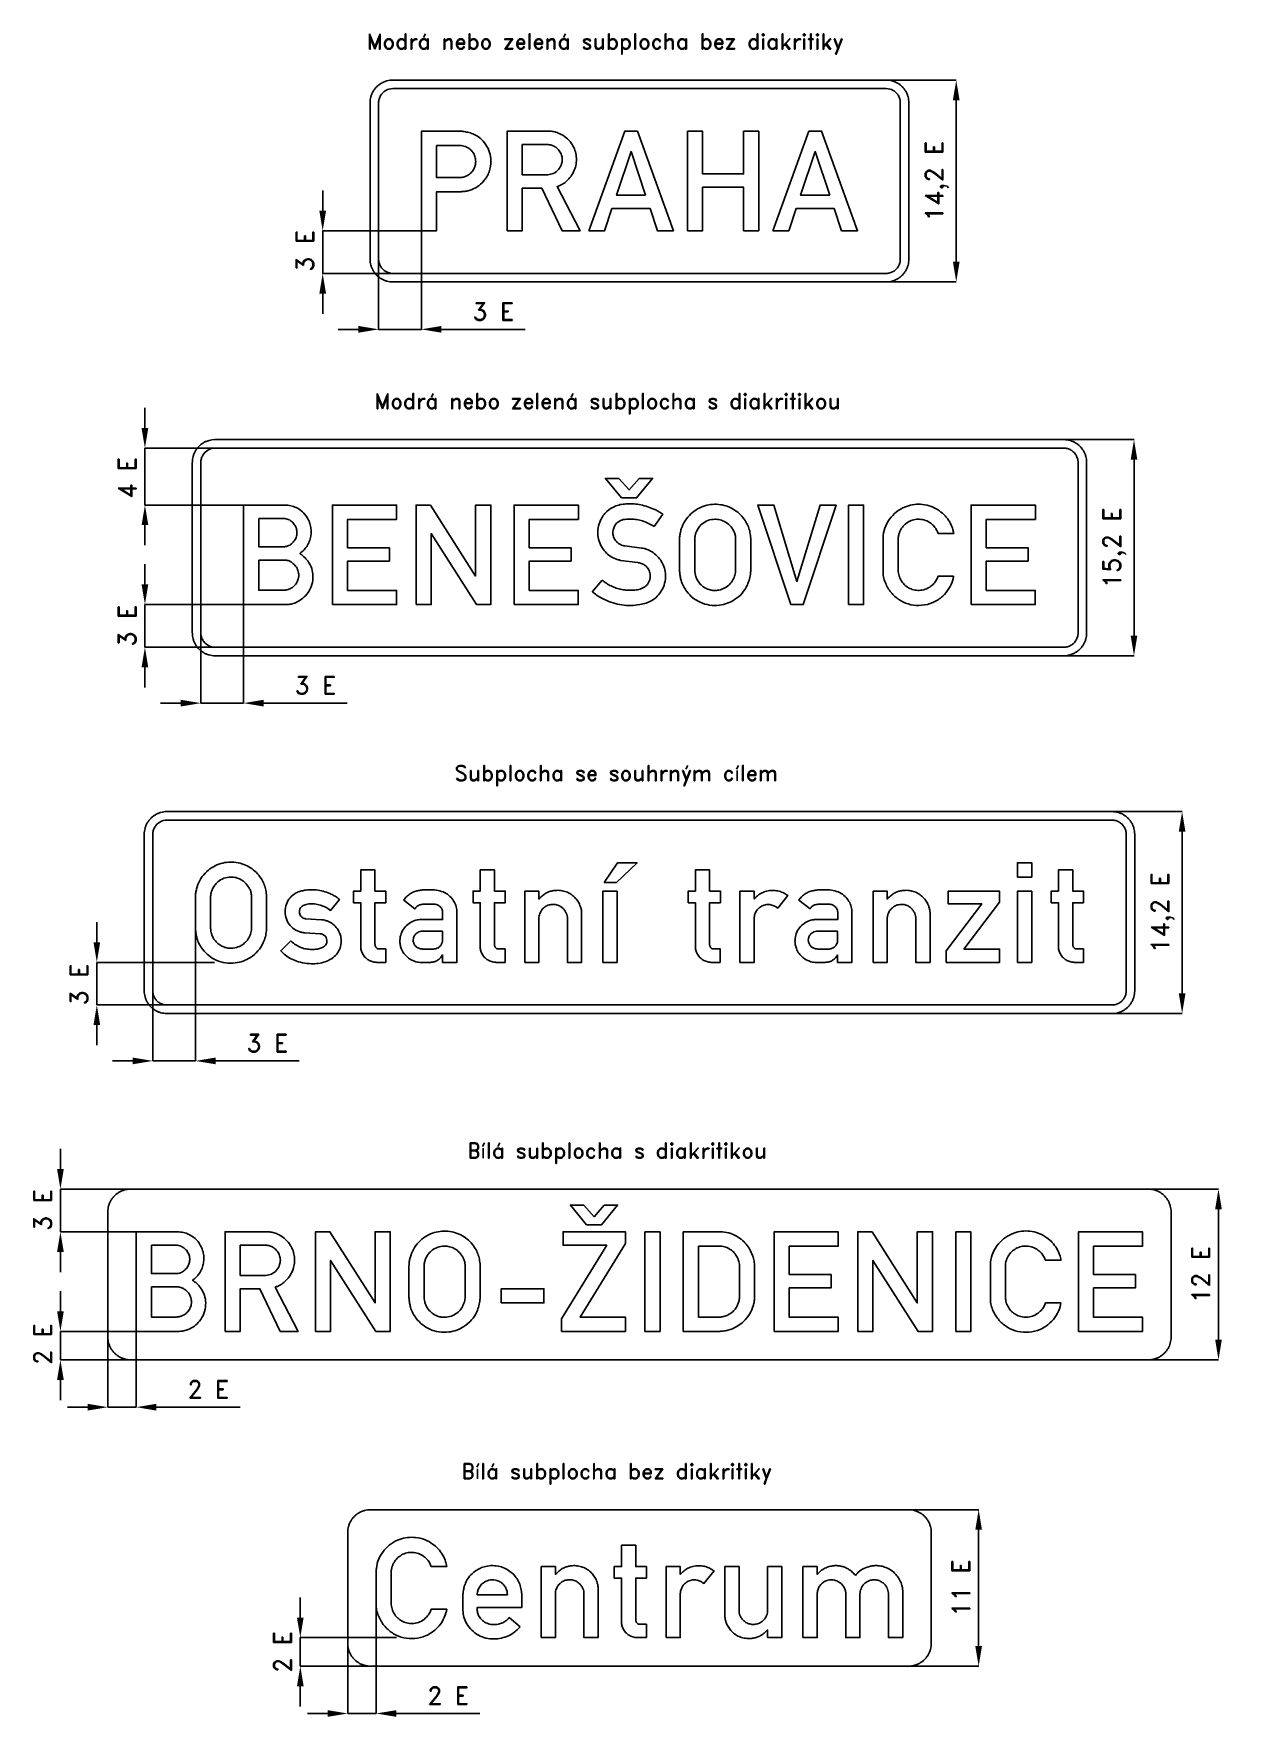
# Model space of a CAD drawing. Header units: millimetres. Extents: x -1270 to 3766, y -331 to 6793.
import ezdxf

# ---------------------------------------------------------------- set-up
doc = ezdxf.new("R2010")
doc.units = ezdxf.units.MM
doc.header["$LTSCALE"] = 5
for name, color, linetype in [('Kóty', 2, 'Continuous'), ('Rozpiska', 7, 'Continuous'), ('Značka', 7, 'Continuous')]:
    doc.layers.add(name, color=color, linetype=linetype)
doc.styles.get("Standard").update_dxf_attribs({"font": 'romand.shx', "height": 75})
doc.dimstyles.get("Standard").update_dxf_attribs({"dimtxt": 75, "dimasz": 85, "dimexe": 0.18, "dimexo": 0.0625, "dimgap": 37.5, "dimtad": 1, "dimdec": 0, "dimzin": 0, "dimdsep": 46, "dimtxsty": 'Standard', "dimcen": 0.09, "dimadec": 0, "dimazin": 0, "dimtfac": 1, "dimtdec": 0, "dimtofl": 0, "dimtmove": 0, "dimatfit": 3, "dimfxl": 1, "dimtolj": 1, "dimtzin": 0, "dimarcsym": 0})

msp = doc.modelspace()

# ---------------------------------------------------------------- texts
at = {"layer": 'Kóty', "char_height": 75, "attachment_point": 5, "rotation": 90}
for s, insert in [('\\A1;3 E', (-125.7, 5877.7)), ('\\A1;4 E', (-875.8, 4919.2)), ('\\A1;3 E', (-875.8, 4296.3)), ('\\A1;3 E', (-1078.8, 2781.8)), ('\\A1;3 E', (-1232.3, 1830.3)), ('\\A1;2 E', (-1232.3, 1264.8)), ('\\A1;2 E', (-220.2, -34.6))]:
    msp.add_mtext(s, dxfattribs=dict(at, insert=insert))
at = {"layer": 'Rozpiska', "color": 7, "char_height": 65, "attachment_point": 1}
for s, width, insert in [('\\pi124.58518;Modrá nebo zelená subplocha bez diakritiky', 2542.742, (10.8, 6793.5)), ('\\pi113.29167;Modrá nebo zelená subplocha s diakritikou', 2464.44, (54.8, 5276)), ('\\pi165.17444;Subplocha se souhrným cílem', 1896.539, (340.8, 3706.4)), ('\\pi222.43635;Bílá subplocha s diakritikou', 1896.539, (337.3, 2113.3)), ('\\pi194.5792;Bílá subplocha bez diakritiky', 1896.539, (340.8, 760.3))]:
    msp.add_mtext_dynamic_manual_height_columns(s, width=width, gutter_width=100, heights=[0], dxfattribs=dict(at, insert=insert))

# ---------------------------------------------------------------- blocks, each defined once
blk = doc.blocks.new('*D0')
at = {"layer": 'Defpoints', "color": 0, "transparency": 16777216}
for p in [(2307.3, 6598.3), (2622.3, 6598.3), (2295.2, 5746.3)]:
    blk.add_point(p, dxfattribs=at)
at = {"layer": 'Kóty', "color": 0, "lineweight": -2, "transparency": 16777216}
for p, q in [((2307.4, 6598.3), (2622.4, 6598.3)), ((2622.3, 5831.3), (2622.3, 6513.3)), ((2295.3, 5746.3), (2622.4, 5746.3))]:
    blk.add_line(p, q, dxfattribs=at)
at = {"layer": 'Kóty', "color": 0, "transparency": 16777216}
for points in [[(2608.1, 6513.3), (2636.4, 6513.3), (2622.3, 6598.3)], [(2608.1, 5831.3), (2636.4, 5831.3), (2622.3, 5746.3)]]:
    blk.add_solid(points, dxfattribs=at)
at = {"layer": 'Kóty', "color": 0, "transparency": 16777216, "insert": (2540.1, 6172.3), "char_height": 75, "attachment_point": 5, "rotation": 90}
blk.add_mtext('\\A1;14,2 E', dxfattribs=at)
blk = doc.blocks.new('*D1')
at = {"layer": 'Defpoints', "color": 0, "transparency": 16777216}
for p in [(3058.6, 5081), (3372.3, 5081), (3039.4, 4169)]:
    blk.add_point(p, dxfattribs=at)
at = {"layer": 'Kóty', "color": 0, "lineweight": -2, "transparency": 16777216}
for p, q in [((3058.7, 5081), (3372.4, 5081)), ((3372.3, 4254), (3372.3, 4996)), ((3039.4, 4169), (3372.4, 4169))]:
    blk.add_line(p, q, dxfattribs=at)
at = {"layer": 'Kóty', "color": 0, "transparency": 16777216}
for points in [[(3358.1, 4996), (3386.4, 4996), (3372.3, 5081)], [(3358.1, 4254), (3386.4, 4254), (3372.3, 4169)]]:
    blk.add_solid(points, dxfattribs=at)
at = {"layer": 'Kóty', "color": 0, "transparency": 16777216, "insert": (3290.1, 4625), "char_height": 75, "attachment_point": 5, "rotation": 90}
blk.add_mtext('\\A1;15,2 E', dxfattribs=at)
blk = doc.blocks.new('*D2')
at = {"layer": 'Defpoints', "color": 0, "transparency": 16777216}
for p in [(3204.8, 3511.3), (3241.4, 2659.3), (3575.3, 2659.3)]:
    blk.add_point(p, dxfattribs=at)
at = {"layer": 'Kóty', "color": 0, "lineweight": -2, "transparency": 16777216}
for p, q in [((3204.9, 3511.3), (3575.4, 3511.3)), ((3575.3, 3426.3), (3575.3, 2744.3)), ((3241.4, 2659.3), (3575.4, 2659.3))]:
    blk.add_line(p, q, dxfattribs=at)
at = {"layer": 'Kóty', "color": 0, "transparency": 16777216}
for points in [[(3561.1, 3426.3), (3589.4, 3426.3), (3575.3, 3511.3)], [(3561.1, 2744.3), (3589.4, 2744.3), (3575.3, 2659.3)]]:
    blk.add_solid(points, dxfattribs=at)
at = {"layer": 'Kóty', "color": 0, "transparency": 16777216, "insert": (3493.1, 3085.3), "char_height": 75, "attachment_point": 5, "rotation": 90}
blk.add_mtext('\\A1;14,2 E', dxfattribs=at)
blk = doc.blocks.new('*D3')
at = {"layer": 'Defpoints', "color": 0, "transparency": 16777216}
for p in [(2373.3, 565.7), (2373.3, -94.3), (2716.8, -94.3)]:
    blk.add_point(p, dxfattribs=at)
at = {"layer": 'Kóty', "color": 0, "lineweight": -2, "transparency": 16777216}
for p, q in [((2373.3, 565.7), (2716.9, 565.7)), ((2716.8, 480.7), (2716.8, -9.3)), ((2373.3, -94.3), (2716.9, -94.3))]:
    blk.add_line(p, q, dxfattribs=at)
at = {"layer": 'Kóty', "color": 0, "transparency": 16777216}
for points in [[(2702.6, 480.7), (2730.9, 480.7), (2716.8, 565.7)], [(2702.6, -9.3), (2730.9, -9.3), (2716.8, -94.3)]]:
    blk.add_solid(points, dxfattribs=at)
at = {"layer": 'Kóty', "color": 0, "transparency": 16777216, "insert": (2641.8, 235.7), "char_height": 75, "attachment_point": 5, "rotation": 90}
blk.add_mtext('\\A1;11 E', dxfattribs=at)
blk = doc.blocks.new('*D4')
at = {"layer": 'Defpoints', "color": 0, "transparency": 16777216}
for p in [(3402, 1918.2), (3728.7, 1918.2), (3402, 1198.2)]:
    blk.add_point(p, dxfattribs=at)
at = {"layer": 'Kóty', "color": 0, "lineweight": -2, "transparency": 16777216}
for p, q in [((3402.1, 1918.2), (3728.9, 1918.2)), ((3728.7, 1283.2), (3728.7, 1833.2)), ((3402.1, 1198.2), (3728.9, 1198.2))]:
    blk.add_line(p, q, dxfattribs=at)
at = {"layer": 'Kóty', "color": 0, "transparency": 16777216}
for points in [[(3714.6, 1833.2), (3742.9, 1833.2), (3728.7, 1918.2)], [(3714.6, 1283.2), (3742.9, 1283.2), (3728.7, 1198.2)]]:
    blk.add_solid(points, dxfattribs=at)
at = {"layer": 'Kóty', "color": 0, "transparency": 16777216, "insert": (3653.7, 1558.2), "char_height": 75, "attachment_point": 5, "rotation": 90}
blk.add_mtext('\\A1;12 E', dxfattribs=at)
blk = doc.blocks.new('*D5')
at = {"layer": 'Defpoints', "color": 0, "transparency": 16777216}
for p in [(365.5, 5962.3), (185.2, 5891.6), (365.5, 5546.3)]:
    blk.add_point(p, dxfattribs=at)
at = {"layer": 'Kóty', "color": 0, "lineweight": -2, "transparency": 16777216}
for p, q in [((365.5, 5962.3), (365.5, 5546.1)), ((185.2, 5891.5), (185.2, 5546.1)), ((100.2, 5546.3), (15.2, 5546.3)), ((450.5, 5546.3), (803.3, 5546.3))]:
    blk.add_line(p, q, dxfattribs=at)
at = {"layer": 'Kóty', "color": 0, "transparency": 16777216}
for points in [[(100.2, 5560.5), (100.2, 5532.1), (185.2, 5546.3)], [(450.5, 5560.5), (450.5, 5532.1), (365.5, 5546.3)]]:
    blk.add_solid(points, dxfattribs=at)
at = {"layer": 'Kóty', "color": 0, "transparency": 16777216, "insert": (669.4, 5621.3), "char_height": 75, "attachment_point": 5}
blk.add_mtext('\\A1;3 E', dxfattribs=at)
blk = doc.blocks.new('*D6')
at = {"layer": 'Defpoints', "color": 0, "transparency": 16777216}
for p in [(-384.6, 4385), (-564.8, 4319.1), (-384.6, 3969)]:
    blk.add_point(p, dxfattribs=at)
at = {"layer": 'Kóty', "color": 0, "lineweight": -2, "transparency": 16777216}
for p, q in [((-384.6, 4384.9), (-384.6, 3968.8)), ((-564.8, 4319.1), (-564.8, 3968.8)), ((-649.8, 3969), (-734.8, 3969)), ((-299.6, 3969), (53.2, 3969))]:
    blk.add_line(p, q, dxfattribs=at)
at = {"layer": 'Kóty', "color": 0, "transparency": 16777216}
for points in [[(-649.8, 3983.2), (-649.8, 3954.8), (-564.8, 3969)], [(-299.6, 3983.2), (-299.6, 3954.8), (-384.6, 3969)]]:
    blk.add_solid(points, dxfattribs=at)
at = {"layer": 'Kóty', "color": 0, "transparency": 16777216, "insert": (-80.7, 4044), "char_height": 75, "attachment_point": 5}
blk.add_mtext('\\A1;3 E', dxfattribs=at)
blk = doc.blocks.new('*D7')
at = {"layer": 'Defpoints', "color": 0, "transparency": 16777216}
for p in [(-587.6, 3044.2), (-767.8, 2795.8), (-587.6, 2459.3)]:
    blk.add_point(p, dxfattribs=at)
at = {"layer": 'Kóty', "color": 0, "lineweight": -2, "transparency": 16777216}
for p, q in [((-587.6, 3044.2), (-587.6, 2459.1)), ((-767.8, 2795.8), (-767.8, 2459.1)), ((-852.8, 2459.3), (-937.8, 2459.3)), ((-502.6, 2459.3), (-149.7, 2459.3))]:
    blk.add_line(p, q, dxfattribs=at)
at = {"layer": 'Kóty', "color": 0, "transparency": 16777216}
for points in [[(-852.8, 2473.5), (-852.8, 2445.1), (-767.8, 2459.3)], [(-502.6, 2473.5), (-502.6, 2445.1), (-587.6, 2459.3)]]:
    blk.add_solid(points, dxfattribs=at)
at = {"layer": 'Kóty', "color": 0, "transparency": 16777216, "insert": (-283.7, 2534.3), "char_height": 75, "attachment_point": 5}
blk.add_mtext('\\A1;3 E', dxfattribs=at)
blk = doc.blocks.new('*D8')
at = {"layer": 'Defpoints', "color": 0, "transparency": 16777216}
for p in [(-957.3, 1360.6), (-837.2, 1318.2), (-837.2, 998.2)]:
    blk.add_point(p, dxfattribs=at)
at = {"layer": 'Kóty', "color": 0, "lineweight": -2, "transparency": 16777216}
for p, q in [((-957.3, 1360.5), (-957.3, 998)), ((-837.2, 1318.1), (-837.2, 998)), ((-1042.3, 998.2), (-1127.3, 998.2)), ((-752.2, 998.2), (-399.3, 998.2))]:
    blk.add_line(p, q, dxfattribs=at)
at = {"layer": 'Kóty', "color": 0, "transparency": 16777216}
for points in [[(-1042.3, 1012.3), (-1042.3, 984), (-957.3, 998.2)], [(-752.2, 1012.3), (-752.2, 984), (-837.2, 998.2)]]:
    blk.add_solid(points, dxfattribs=at)
at = {"layer": 'Kóty', "color": 0, "transparency": 16777216, "insert": (-533.2, 1073.2), "char_height": 75, "attachment_point": 5}
blk.add_mtext('\\A1;2 E', dxfattribs=at)
blk = doc.blocks.new('*D9')
at = {"layer": 'Defpoints', "color": 0, "transparency": 16777216}
for p in [(174.9, 190), (54.8, 62.8), (174.9, -294.3)]:
    blk.add_point(p, dxfattribs=at)
at = {"layer": 'Kóty', "color": 0, "lineweight": -2, "transparency": 16777216}
for p, q in [((174.9, 189.9), (174.9, -294.5)), ((54.8, 62.7), (54.8, -294.5)), ((-30.2, -294.3), (-115.2, -294.3)), ((259.9, -294.3), (612.8, -294.3))]:
    blk.add_line(p, q, dxfattribs=at)
at = {"layer": 'Kóty', "color": 0, "transparency": 16777216}
for points in [[(-30.2, -280.2), (-30.2, -308.5), (54.8, -294.3)], [(259.9, -280.2), (259.9, -308.5), (174.9, -294.3)]]:
    blk.add_solid(points, dxfattribs=at)
at = {"layer": 'Kóty', "color": 0, "transparency": 16777216, "insert": (478.8, -219.3), "char_height": 75, "attachment_point": 5}
blk.add_mtext('\\A1;2 E', dxfattribs=at)

# ---------------------------------------------------------------- dimensions: what is measured, and where the dimension line sits
at = {"layer": 'Kóty'}
for base, p1, p2, text, picture, middle in [((2622.3, 6598.3), (2295.2, 5746.3), (2307.3, 6598.3), '14,2 E', '*D0', (2540.1, 6172.3)), ((3372.3, 5081), (3039.4, 4169), (3058.6, 5081), '15,2 E', '*D1', (3290.1, 4625)), ((3575.3, 2659.3), (3204.8, 3511.3), (3241.4, 2659.3), '14,2 E', '*D2', (3493.1, 3085.3)), ((3728.7, 1918.2), (3402, 1198.2), (3402, 1918.2), '12 E', '*D4', (3653.7, 1558.2)), ((2716.8, -94.3), (2373.3, 565.7), (2373.3, -94.3), '11 E', '*D3', (2641.8, 235.7))]:
    dim = msp.add_linear_dim(base=base, p1=p1, p2=p2, angle=90, text=text, dimstyle='Standard', dxfattribs=at)
    dim.commit()
    dim.dimension.update_dxf_attribs({"geometry": picture, "text_midpoint": middle})
for base, p1, p2, text, picture, middle in [((365.5, 5546.3), (185.2, 5891.6), (365.5, 5962.3), '3 E', '*D5', (669.4, 5621.3)), ((-384.6, 3969), (-564.8, 4319.1), (-384.6, 4385), '3 E', '*D6', (-80.7, 4044)), ((-587.6, 2459.3), (-767.8, 2795.8), (-587.6, 3044.2), '3 E', '*D7', (-283.7, 2534.3)), ((-837.2, 998.2), (-957.3, 1360.6), (-837.2, 1318.2), '2 E', '*D8', (-533.2, 1073.2)), ((174.9, -294.3), (54.8, 62.8), (174.9, 190), '2 E', '*D9', (478.8, -219.3))]:
    dim = msp.add_linear_dim(base=base, p1=p1, p2=p2, text=text, dimstyle='Standard', dxfattribs=at)
    dim.commit()
    dim.dimension.update_dxf_attribs({"geometry": picture, "text_midpoint": middle})

# ---------------------------------------------------------------- linework, layer by layer
at = {"layer": 'Kóty'}
for p, q in [((-50.8, 6132.3), (-50.8, 6047.3)), ((365.4, 5962.3), (-50.9, 5962.3)), ((278.3, 5782.3), (-50.9, 5782.3)), ((-50.8, 5697.3), (-50.8, 5612.3)), ((-800.8, 5215), (-800.8, 5130)), ((-384.7, 5045), (-800.9, 5045)), ((-384.7, 4805), (-800.9, 4805)), ((-800.8, 4720), (-800.8, 4635)), ((-800.8, 4470), (-800.8, 4555)), ((-384.7, 4385), (-800.9, 4385)), ((-484.6, 4205), (-800.9, 4205)), ((-800.8, 4035), (-800.8, 4120)), ((-1003.8, 2960.3), (-1003.8, 3045.3)), ((-506.6, 2875.3), (-1003.9, 2875.3)), ((-682.5, 2695.3), (-1003.9, 2695.3)), ((-1003.8, 2525.3), (-1003.8, 2610.3)), ((-1157.3, 2088.2), (-1157.3, 2003.2)), ((-784.6, 1918.2), (-1157.4, 1918.2)), ((-837.2, 1738.2), (-1157.4, 1738.2)), ((-1157.3, 1653.2), (-1157.3, 1568.2)), ((-1157.3, 1488.2), (-1157.3, 1403.2)), ((-837.2, 1318.2), (-1157.4, 1318.2)), ((-837.2, 1198.2), (-1157.4, 1198.2)), ((-1157.3, 1113.2), (-1157.3, 1028.2)), ((-145.2, 110.7), (-145.2, 195.7)), ((260.1, 25.7), (-145.4, 25.7)), ((200.9, -94.3), (-145.4, -94.3)), ((-145.2, -264.3), (-145.2, -179.3))]:
    msp.add_line(p, q, dxfattribs=at)
for points in [[(-50.8, 5782.3), (-50.8, 5962.3)], [(185.2, 5546.3), (365.5, 5546.3)], [(-800.8, 4805), (-800.8, 5045)], [(-800.8, 4205), (-800.8, 4385)], [(-564.8, 3969), (-384.6, 3969)], [(-1003.8, 2695.3), (-1003.8, 2875.3)], [(-767.8, 2459.3), (-587.6, 2459.3)], [(-1157.3, 1738.2), (-1157.3, 1918.2)], [(-1157.3, 1198.2), (-1157.3, 1318.2)], [(-957.3, 998.2), (-837.2, 998.2)], [(-145.2, -94.3), (-145.2, 25.7)], [(54.8, -294.3), (174.9, -294.3)]]:
    msp.add_lwpolyline(points, dxfattribs=at)
for points in [[(-64.9, 6047.3), (-36.6, 6047.3), (-50.8, 5962.3)], [(-64.9, 5697.3), (-36.6, 5697.3), (-50.8, 5782.3)], [(-814.9, 5130), (-786.6, 5130), (-800.8, 5045)], [(-814.9, 4720), (-786.6, 4720), (-800.8, 4805)], [(-814.9, 4470), (-786.6, 4470), (-800.8, 4385)], [(-814.9, 4120), (-786.6, 4120), (-800.8, 4205)], [(-1017.9, 2960.3), (-989.6, 2960.3), (-1003.8, 2875.3)], [(-1017.9, 2610.3), (-989.6, 2610.3), (-1003.8, 2695.3)], [(-1171.4, 2003.2), (-1143.1, 2003.2), (-1157.3, 1918.2)], [(-1171.4, 1653.2), (-1143.1, 1653.2), (-1157.3, 1738.2)], [(-1171.4, 1403.2), (-1143.1, 1403.2), (-1157.3, 1318.2)], [(-1171.4, 1113.2), (-1143.1, 1113.2), (-1157.3, 1198.2)], [(-159.4, 110.7), (-131.1, 110.7), (-145.2, 25.7)], [(-159.4, -179.3), (-131.1, -179.3), (-145.2, -94.3)]]:
    msp.add_solid(points, dxfattribs=at)
at = {"layer": 'Značka', "color": 3}
for points in [[(245.2, 5746.3), (244.9, 5746.3), (244.5, 5746.3), (232.1, 5747.2), (219.9, 5749.7, -0.03626), (208.1, 5753.7, -0.034362), (197, 5759.3, -0.03371), (186.7, 5766.2, -0.03405), (177.4, 5774.4, -0.034208), (169.1, 5783.7, -0.034256), (162.2, 5794.1, -0.034047), (156.7, 5805.2, -0.033404), (152.6, 5817, -0.034116), (150.1, 5829.2, -0.036746), (149.2, 5841.5), (149.2, 5841.9), (149.2, 5842.3), (149.2, 6502.3), (149.2, 6502.7), (149.2, 6503, -0.032175), (150.1, 6515.4, -0.035446), (152.6, 6527.6, -0.036266), (156.6, 6539.4, -0.034446), (162.2, 6550.5, -0.033743), (169.1, 6560.9, -0.034099), (177.4, 6570.2, -0.034163), (186.7, 6578.4), (197, 6585.3), (208.1, 6590.9), (219.9, 6594.9), (232.1, 6597.5), (244.5, 6598.3), (244.9, 6598.3), (245.2, 6598.3), (2326.2, 6598.3), (2326.6, 6598.3), (2327, 6598.3, -0.032163), (2339.4, 6597.4, -0.035423), (2351.6, 6594.9, -0.036263), (2363.4, 6590.9, -0.034349), (2374.5, 6585.3, -0.033716), (2384.8, 6578.4, -0.034062), (2394.1, 6570.2, -0.0342), (2402.4, 6560.9, -0.034256), (2409.3, 6550.5, -0.034056), (2414.8, 6539.4, -0.033441), (2418.8, 6527.6, -0.034116), (2421.4, 6515.4, -0.036756), (2422.2, 6503), (2422.2, 6502.7), (2422.2, 6502.3), (2422.2, 5842.3), (2422.2, 5841.9), (2422.2, 5841.5, -0.032185), (2421.4, 5829.1, -0.035465), (2418.8, 5817, -0.036257), (2414.9, 5805.2, -0.034446), (2409.3, 5794.1, -0.033726), (2402.4, 5783.7, -0.034077), (2394.1, 5774.4, -0.034169), (2384.8, 5766.2, -0.034169), (2374.5, 5759.3, -0.03402), (2363.4, 5753.7, -0.033365), (2351.6, 5749.7, -0.03416), (2339.4, 5747.1, -0.036734), (2327, 5746.3), (2326.6, 5746.3), (2326.2, 5746.3), (245.2, 5746.3)], [(245.2, 5746.3), (244.9, 5746.3), (244.5, 5746.3), (232.1, 5747.2), (219.9, 5749.7, -0.03626), (208.1, 5753.7, -0.034362), (197, 5759.3, -0.03371), (186.7, 5766.2, -0.03405), (177.4, 5774.4, -0.034208), (169.1, 5783.7, -0.034256), (162.2, 5794.1, -0.034047), (156.7, 5805.2, -0.033404), (152.6, 5817, -0.034116), (150.1, 5829.2, -0.036746), (149.2, 5841.5), (149.2, 5841.9), (149.2, 5842.3), (149.2, 6502.3), (149.2, 6502.7), (149.2, 6503, -0.032175), (150.1, 6515.4, -0.035446), (152.6, 6527.6, -0.036266), (156.6, 6539.4, -0.034446), (162.2, 6550.5, -0.033743), (169.1, 6560.9, -0.034099), (177.4, 6570.2, -0.034163), (186.7, 6578.4), (197, 6585.3), (208.1, 6590.9), (219.9, 6594.9), (232.1, 6597.5), (244.5, 6598.3), (244.9, 6598.3), (245.2, 6598.3), (2326.2, 6598.3), (2326.6, 6598.3), (2327, 6598.3, -0.032163), (2339.4, 6597.4, -0.035423), (2351.6, 6594.9, -0.036263), (2363.4, 6590.9, -0.034349), (2374.5, 6585.3, -0.033716), (2384.8, 6578.4, -0.034062), (2394.1, 6570.2, -0.0342), (2402.4, 6560.9, -0.034256), (2409.3, 6550.5, -0.034056), (2414.8, 6539.4, -0.033441), (2418.8, 6527.6, -0.034116), (2421.4, 6515.4, -0.036756), (2422.2, 6503), (2422.2, 6502.7), (2422.2, 6502.3), (2422.2, 5842.3), (2422.2, 5841.9), (2422.2, 5841.5, -0.032185), (2421.4, 5829.1, -0.035465), (2418.8, 5817, -0.036257), (2414.9, 5805.2, -0.034446), (2409.3, 5794.1, -0.033726), (2402.4, 5783.7, -0.034077), (2394.1, 5774.4, -0.034169), (2384.8, 5766.2, -0.034169), (2374.5, 5759.3, -0.03402), (2363.4, 5753.7, -0.033365), (2351.6, 5749.7, -0.03416), (2339.4, 5747.1, -0.036734), (2327, 5746.3), (2326.6, 5746.3), (2326.2, 5746.3), (245.2, 5746.3)], [(245.2, 5782.3), (2326.2, 5782.3), (2326.5, 5782.3), (2326.7, 5782.3, 0.032145), (2334.5, 5782.8, 0.035399), (2342.1, 5784.4, 0.036276), (2349.5, 5786.9, 0.034438), (2356.4, 5790.4, 0.033733), (2362.8, 5794.7, 0.034086), (2368.7, 5799.9, 0.034181), (2373.8, 5805.7, 0.034253), (2378.1, 5812.2, 0.034022), (2381.6, 5819.1, 0.033375), (2384.1, 5826.5, 0.03415), (2385.7, 5834.1, 0.036781), (2386.2, 5841.8), (2386.2, 5842.1), (2386.2, 5842.3), (2386.2, 6502.3), (2386.2, 6502.5), (2386.2, 6502.8, 0.032212), (2385.7, 6510.5, 0.035379), (2384.1, 6518.1, 0.036268), (2381.6, 6525.5, 0.034467), (2378.1, 6532.4, 0.033758), (2373.8, 6538.9, 0.034066), (2368.7, 6544.7, 0.034274), (2362.8, 6549.9, 0.03428), (2356.4, 6554.2), (2349.4, 6557.7), (2342.1, 6560.2), (2334.5, 6561.8), (2326.7, 6562.3), (2326.5, 6562.3), (2326.2, 6562.3), (245.2, 6562.3), (245, 6562.3), (244.8, 6562.3), (237, 6561.8), (229.4, 6560.2), (222, 6557.7), (215.1, 6554.2), (208.6, 6549.9), (202.8, 6544.7), (197.7, 6538.9), (193.4, 6532.4, 0.034022), (189.9, 6525.5, 0.03342), (187.4, 6518.1, 0.034119), (185.8, 6510.5, 0.036749), (185.2, 6502.8), (185.2, 6502.5), (185.2, 6502.3), (185.2, 5842.3), (185.2, 5842.1), (185.2, 5841.8, 0.03218), (185.8, 5834.1, 0.03544), (187.4, 5826.5, 0.036283), (189.9, 5819.1, 0.034467), (193.4, 5812.2, 0.033771), (197.7, 5805.7), (202.8, 5799.9), (208.6, 5794.7), (215.1, 5790.4), (222.1, 5786.9), (229.4, 5784.4), (237, 5782.8), (244.8, 5782.3), (245, 5782.3), (245.2, 5782.3)], [(365.5, 5962.3), (365.5, 6382.3), (535.3, 6382.3), (537.8, 6382), (540.4, 6381.7, -0.025334), (561.9, 6377.8, -0.042921), (582.7, 6371, -0.079576), (613.6, 6352.5, -0.076493), (637.6, 6325.2, -0.076891), (653.4, 6292.9, -0.075743), (658.8, 6257.2, -0.094032), (651.3, 6211, -0.098359), (627.3, 6171, -0.073284), (602, 6148.4, -0.067691), (571.5, 6133.8, -0.034215), (555.7, 6129.5, -0.037892), (539.5, 6127.5), (536.8, 6127.3), (534.1, 6127.2), (429.8, 6127.2), (429.8, 5962.3), (365.5, 5962.3)], [(727, 5962.3), (727, 6382.3), (903.8, 6382.3), (906.3, 6382.3), (908.9, 6382.2, -0.052889), (928.6, 6379.3, -0.045246), (947.6, 6372.6, -0.068734), (975.7, 6355.7, -0.074095), (997.9, 6331.8, -0.062849), (1011, 6308, -0.059662), (1018.1, 6281.8, -0.055138), (1019.5, 6256.3, -0.055186), (1015.4, 6231.2, -0.062307), (1004.7, 6204.3, -0.063045), (987.8, 6180.9, -0.052741), (970.3, 6165, -0.055182), (950, 6153.4), (944.3, 6150.9), (938.5, 6148.6), (1034.9, 5962.3), (959.4, 5962.3), (873.6, 6142.3), (790.9, 6142.3), (790.9, 5962.3), (727, 5962.3)], [(429.8, 6322), (429.8, 6186.9), (529.2, 6186.9), (531.2, 6186.9), (533.2, 6187, 0.06712), (547.1, 6189.4, 0.057683), (560.2, 6195.4, 0.071713), (575.3, 6206.8, 0.074511), (586.4, 6222, 0.068287), (592.8, 6237.9, 0.065313), (594.7, 6255, 0.077197), (591.7, 6275.4, 0.083749), (582.5, 6293.7, 0.073381), (570.4, 6306.8, 0.066078), (555.1, 6316.1, 0.042707), (544.7, 6319.9, 0.049249), (533.9, 6321.8), (532.2, 6321.9), (530.6, 6322), (429.8, 6322)], [(790.9, 6325.7), (790.9, 6198.3), (894, 6198.3), (896.5, 6198.4), (899.1, 6198.6, 0.040837), (910.7, 6200.4, 0.049428), (922, 6204.2, 0.110788), (943.9, 6220.3, 0.114762), (957, 6244.3, 0.085175), (960, 6263, 0.080086), (956.8, 6281.5, 0.08407), (947.4, 6299.9, 0.081221), (932.5, 6314.4, 0.067091), (918.5, 6322.2, 0.082113), (903.2, 6325.5), (901.4, 6325.6), (899.5, 6325.7), (790.9, 6325.7)], [(-707.8, 2659.3), (-708.1, 2659.3), (-708.5, 2659.3, -0.032183), (-720.9, 2660.2, -0.035465), (-733.1, 2662.7, -0.03626), (-744.9, 2666.7, -0.034431), (-756, 2672.3, -0.033711), (-766.3, 2679.2, -0.034071), (-775.6, 2687.4, -0.034215), (-783.9, 2696.7, -0.034227), (-790.8, 2707.1, -0.034044), (-796.3, 2718.2, -0.033412), (-800.3, 2730, -0.034126), (-802.9, 2742.2, -0.036745), (-803.7, 2754.6), (-803.7, 2754.9), (-803.8, 2755.3), (-803.8, 3415.3), (-803.7, 3415.7), (-803.7, 3416.1, -0.03218), (-802.9, 3428.5, -0.035439), (-800.3, 3440.6, -0.036269), (-796.4, 3452.4, -0.034407), (-790.8, 3463.5, -0.033726), (-783.9, 3473.9, -0.034092), (-775.6, 3483.2, -0.034208), (-766.3, 3491.4, -0.034236), (-756, 3498.3, -0.034054), (-744.9, 3503.9, -0.033439), (-733.1, 3507.9, -0.034121), (-720.9, 3510.5, -0.036753), (-708.5, 3511.3), (-708.1, 3511.3), (-707.8, 3511.3), (3279.2, 3511.3), (3279.6, 3511.3), (3280, 3511.3, -0.032185), (3292.4, 3510.4, -0.035465), (3304.6, 3507.9, -0.036257), (3316.4, 3503.9, -0.034446), (3327.5, 3498.3, -0.033726), (3337.8, 3491.4, -0.034077), (3347.1, 3483.2, -0.034169), (3355.4, 3473.9, -0.034169), (3362.3, 3463.5, -0.03402), (3367.8, 3452.4, -0.033365), (3371.8, 3440.6, -0.03416), (3374.4, 3428.4, -0.036734), (3375.2, 3416.1), (3375.2, 3415.7), (3375.2, 3415.3), (3375.2, 2755.3), (3375.2, 2754.9), (3375.2, 2754.6, -0.032163), (3374.4, 2742.2, -0.035423), (3371.8, 2730, -0.036263), (3367.9, 2718.2, -0.034349), (3362.3, 2707.1, -0.033716), (3355.4, 2696.7, -0.034062), (3347.1, 2687.4, -0.0342), (3337.8, 2679.2, -0.034256), (3327.5, 2672.3, -0.034056), (3316.3, 2666.7, -0.033441), (3304.6, 2662.7, -0.034116), (3292.4, 2660.1, -0.036756), (3280, 2659.3), (3279.6, 2659.3), (3279.2, 2659.3), (-707.8, 2659.3)], [(-707.8, 2659.3), (-708.1, 2659.3), (-708.5, 2659.3, -0.032183), (-720.9, 2660.2, -0.035465), (-733.1, 2662.7, -0.03626), (-744.9, 2666.7, -0.034431), (-756, 2672.3, -0.033711), (-766.3, 2679.2, -0.034071), (-775.6, 2687.4, -0.034215), (-783.9, 2696.7, -0.034227), (-790.8, 2707.1, -0.034044), (-796.3, 2718.2, -0.033412), (-800.3, 2730, -0.034126), (-802.9, 2742.2, -0.036745), (-803.7, 2754.6), (-803.7, 2754.9), (-803.8, 2755.3), (-803.8, 3415.3), (-803.7, 3415.7), (-803.7, 3416.1, -0.03218), (-802.9, 3428.5, -0.035439), (-800.3, 3440.6, -0.036269), (-796.4, 3452.4, -0.034407), (-790.8, 3463.5, -0.033726), (-783.9, 3473.9, -0.034092), (-775.6, 3483.2, -0.034208), (-766.3, 3491.4, -0.034236), (-756, 3498.3, -0.034054), (-744.9, 3503.9, -0.033439), (-733.1, 3507.9, -0.034121), (-720.9, 3510.5, -0.036753), (-708.5, 3511.3), (-708.1, 3511.3), (-707.8, 3511.3), (3279.2, 3511.3), (3279.6, 3511.3), (3280, 3511.3, -0.032185), (3292.4, 3510.4, -0.035465), (3304.6, 3507.9, -0.036257), (3316.4, 3503.9, -0.034446), (3327.5, 3498.3, -0.033726), (3337.8, 3491.4, -0.034077), (3347.1, 3483.2, -0.034169), (3355.4, 3473.9, -0.034169), (3362.3, 3463.5, -0.03402), (3367.8, 3452.4, -0.033365), (3371.8, 3440.6, -0.03416), (3374.4, 3428.4, -0.036734), (3375.2, 3416.1), (3375.2, 3415.7), (3375.2, 3415.3), (3375.2, 2755.3), (3375.2, 2754.9), (3375.2, 2754.6, -0.032163), (3374.4, 2742.2, -0.035423), (3371.8, 2730, -0.036263), (3367.9, 2718.2, -0.034349), (3362.3, 2707.1, -0.033716), (3355.4, 2696.7, -0.034062), (3347.1, 2687.4, -0.0342), (3337.8, 2679.2, -0.034256), (3327.5, 2672.3, -0.034056), (3316.3, 2666.7, -0.033441), (3304.6, 2662.7, -0.034116), (3292.4, 2660.1, -0.036756), (3280, 2659.3), (3279.6, 2659.3), (3279.2, 2659.3), (-707.8, 2659.3)], [(-707.8, 2695.3), (3279.2, 2695.3), (3279.5, 2695.3), (3279.7, 2695.3, 0.032212), (3287.5, 2695.8, 0.035379), (3295.1, 2697.4, 0.036268), (3302.5, 2699.9, 0.034467), (3309.4, 2703.4, 0.033758), (3315.8, 2707.7, 0.034066), (3321.7, 2712.9, 0.034274), (3326.8, 2718.7, 0.03428), (3331.1, 2725.2, 0.034048), (3334.6, 2732.1, 0.033404), (3337.1, 2739.5, 0.034121), (3338.7, 2747.1, 0.03675), (3339.2, 2754.8), (3339.2, 2755.1), (3339.2, 2755.3), (3339.2, 3415.3), (3339.2, 3415.5), (3339.2, 3415.8, 0.032145), (3338.7, 3423.5, 0.035399), (3337.1, 3431.1, 0.036276), (3334.6, 3438.5, 0.034438), (3331.1, 3445.4, 0.033733), (3326.8, 3451.9, 0.034086), (3321.7, 3457.7, 0.034181), (3315.8, 3462.9, 0.034253), (3309.4, 3467.2, 0.034022), (3302.4, 3470.7, 0.033375), (3295.1, 3473.2, 0.03415), (3287.5, 3474.8, 0.036781), (3279.7, 3475.3), (3279.5, 3475.3), (3279.2, 3475.3), (-707.8, 3475.3), (-708, 3475.3), (-708.2, 3475.3), (-716, 3474.8), (-723.6, 3473.2), (-730.9, 3470.7), (-737.9, 3467.2), (-744.4, 3462.9, 0.034078), (-750.2, 3457.7, 0.034203), (-755.3, 3451.9, 0.03424), (-759.6, 3445.4, 0.034036), (-763.1, 3438.5, 0.033414), (-765.6, 3431.1, 0.034135), (-767.2, 3423.5, 0.036746), (-767.7, 3415.8), (-767.7, 3415.5), (-767.8, 3415.3), (-767.8, 2755.3), (-767.7, 2755.1), (-767.7, 2754.8, 0.032174), (-767.2, 2747.1, 0.035445), (-765.6, 2739.5, 0.036263), (-763.1, 2732.1, 0.034405), (-759.6, 2725.2, 0.03371), (-755.3, 2718.7, 0.034093), (-750.2, 2712.9, 0.034186), (-744.4, 2707.7, 0.034242), (-737.9, 2703.4, 0.034026), (-730.9, 2699.9, 0.033372), (-723.6, 2697.4, 0.034144), (-716, 2695.8, 0.03678), (-708.2, 2695.3), (-708, 2695.3), (-707.8, 2695.3)], [(-587.6, 3152.6), (-587.4, 3156.1, -0.004525), (-587.2, 3159.6, -0.030676), (-584.8, 3177.1, -0.031073), (-580.3, 3194.2, -0.0663), (-564.2, 3229, -0.068478), (-539.4, 3258.2, -0.061858), (-512.1, 3278.7, -0.059935), (-480.7, 3291.9, -0.057344), (-448.4, 3298.1, -0.057586), (-415.4, 3296.7, -0.056913), (-383.9, 3288.8, -0.057497), (-355.1, 3274, -0.055377), (-330.7, 3254.2, -0.05346), (-311, 3229.6, -0.043029), (-299.4, 3208.5, -0.048854), (-291.8, 3185.7, -0.022722), (-289.4, 3173.2, -0.012952), (-287.9, 3160.6), (-287.7, 3158.6), (-287.5, 3156.5), (-287.5, 3015.8), (-287.8, 3012.6), (-288.2, 3009.4, -0.035776), (-292.7, 2983.3, -0.047839), (-301.5, 2958.3, -0.078795), (-323.9, 2923.2, -0.073098), (-355.9, 2896.1, -0.06012), (-386.3, 2880.6, -0.059839), (-419.5, 2872.7, -0.071112), (-460.8, 2873, -0.074187), (-500.3, 2885, -0.066038), (-531.4, 2903.9, -0.061696), (-556.7, 2930.1, -0.047087), (-571.3, 2952.5, -0.053875), (-581.1, 2977.2, -0.030222), (-584.8, 2993.6, -0.017684), (-586.9, 3010.3), (-587.2, 3014.2), (-587.6, 3018.1), (-587.6, 3152.6)], [(-523.6, 3152.4), (-523.6, 3018), (-523.4, 3015.5), (-523.2, 3012.9, 0.037585), (-521, 2999.7, 0.04168), (-516.6, 2987, 0.062892), (-506.8, 2969.6, 0.060168), (-493, 2955.1, 0.059421), (-476.8, 2944, 0.064325), (-458.6, 2937.3, 0.050517), (-443.6, 2935, 0.044564), (-428.2, 2935.6, 0.073906), (-402.4, 2942.5, 0.085), (-380.1, 2956.9, 0.073628), (-365.2, 2974.1, 0.063574), (-355.5, 2994.8, 0.033189), (-352.6, 3005.1, 0.042647), (-351.2, 3015.7), (-351.2, 3017.1), (-351.2, 3018.4), (-351.2, 3152.1, 0.002787), (-351.1, 3154.5, 0.008431), (-351.2, 3156.8, 0.062616), (-353.5, 3171.5, 0.048319), (-359.1, 3185.4, 0.076908), (-374.7, 3208, 0.083773), (-396.3, 3224.5, 0.069863), (-416.4, 3232.6, 0.066668), (-438.1, 3235.1, 0.088522), (-468, 3229.8, 0.098124), (-493.7, 3214.4, 0.062847), (-506.5, 3200.5, 0.051391), (-515.9, 3184, 0.039524), (-520.8, 3170.8, 0.050747), (-523.3, 3157.1), (-523.5, 3154.7), (-523.6, 3152.4)], [(215, 2875.3), (177.2, 2875.3), (174.2, 2875.5), (171.3, 2875.7, -0.063523), (154.1, 2879.6, -0.071655), (138.4, 2887.9, -0.079317), (124.2, 2901.3, -0.071783), (114.6, 2918.2, -0.036569), (111.7, 2926.4, -0.046848), (110.3, 2934.9, -0.009245), (110.1, 2937), (110.1, 2939), (110.1, 3126.6), (79.8, 3126.6), (79.8, 3175.6), (110.1, 3175.6), (110.1, 3265.3), (169.9, 3265.3), (169.9, 3175.6), (215.5, 3175.6), (215.5, 3126.6), (169.9, 3126.6), (169.9, 2951.3), (170, 2950.2), (170.2, 2949, 0.048113), (171.3, 2944, 0.071756), (173.7, 2939.3, 0.102031), (178.6, 2934.3, 0.119765), (185, 2931.9), (186.2, 2931.7), (187.5, 2931.6), (215, 2931.6), (215, 2875.3)], [(718.8, 2875.3), (680.9, 2875.3), (678, 2875.5), (675, 2875.7, -0.063525), (657.8, 2879.6, -0.071655), (642.1, 2887.9, -0.079317), (628, 2901.3, -0.071793), (618.3, 2918.2, -0.036595), (615.5, 2926.4, -0.046834), (614, 2934.9, -0.009245), (613.9, 2937), (613.8, 2939), (613.8, 3126.6), (583.6, 3126.6), (583.6, 3175.6), (613.8, 3175.6), (613.8, 3265.3), (673.6, 3265.3), (673.6, 3175.6), (719.2, 3175.6), (719.3, 3126.6), (673.6, 3126.6), (673.6, 2951.3), (673.8, 2950.2), (673.9, 2949, 0.048113), (675.1, 2944, 0.071756), (677.4, 2939.3, 0.10202), (682.3, 2934.3, 0.119769), (688.7, 2931.9), (690, 2931.7), (691.2, 2931.6), (718.8, 2931.6), (718.8, 2875.3)], [(1626.7, 2875.3), (1588.8, 2875.3), (1585.9, 2875.5), (1583, 2875.7, -0.063526), (1565.7, 2879.6, -0.071651), (1550.1, 2887.9, -0.079318), (1535.9, 2901.3, -0.071804), (1526.3, 2918.2, -0.036595), (1523.4, 2926.4, -0.046834), (1522, 2934.9, -0.009304), (1521.8, 2937, -0.003083), (1521.7, 2939), (1521.7, 3126.6), (1491.5, 3126.6), (1491.5, 3175.6), (1521.7, 3175.6), (1521.7, 3265.3), (1581.6, 3265.3), (1581.6, 3175.6), (1627.2, 3175.6), (1627.2, 3126.6), (1581.6, 3126.6), (1581.6, 2951.3), (1581.7, 2950.2), (1581.8, 2949, 0.048182), (1583, 2944, 0.071818), (1585.3, 2939.3, 0.10207), (1590.3, 2934.3, 0.119761), (1596.7, 2931.9), (1597.9, 2931.7), (1599.2, 2931.6), (1626.7, 2931.6), (1626.7, 2875.3)], [(3158.6, 2875.3), (3120.7, 2875.3), (3117.8, 2875.5, -0.007865), (3114.8, 2875.7, -0.063526), (3097.6, 2879.6, -0.071651), (3082, 2887.9, -0.079309), (3067.8, 2901.3, -0.071783), (3058.2, 2918.2, -0.036569), (3055.3, 2926.4, -0.046834), (3053.8, 2934.9), (3053.7, 2937), (3053.6, 2939), (3053.6, 3126.6), (3023.4, 3126.6), (3023.4, 3175.6), (3053.6, 3175.6), (3053.6, 3265.3), (3113.5, 3265.3), (3113.5, 3175.6), (3159, 3175.6), (3159.1, 3126.6), (3113.5, 3126.6), (3113.5, 2951.3), (3113.6, 2950.2), (3113.7, 2949, 0.048135), (3114.9, 2944, 0.071778), (3117.2, 2939.3, 0.102042), (3122.1, 2934.3, 0.119761), (3128.5, 2931.9, 0.01979), (3129.8, 2931.7), (3131, 2931.6), (3158.6, 2931.6), (3158.6, 2875.3)], [(-185.8, 2966.3), (-180, 2961.1), (-174, 2956, 0.050054), (-153.8, 2942.9, 0.056148), (-131.4, 2934.3, 0.049959), (-109.1, 2930.3, 0.033647), (-86.2, 2930.1, 0.038694), (-68.2, 2932.1, 0.077326), (-51.3, 2938, 0.06327), (-42.6, 2943.9, 0.091108), (-36.2, 2952, 0.106294), (-32.9, 2962.8, 0.097799), (-34.2, 2974.2, 0.097128), (-39.2, 2984.4, 0.108379), (-47.7, 2991.6, 0.056571), (-53.3, 2994.1, 0.03641), (-59.4, 2995.5), (-60.4, 2995.6), (-61.4, 2995.8), (-126.2, 2999.7), (-128, 2999.9), (-129.7, 3000.2, -0.027532), (-143.8, 3002.9, -0.042514), (-157.3, 3007.6, -0.098518), (-183, 3025, -0.092433), (-200.8, 3051, -0.094775), (-209.4, 3081.5, -0.093602), (-206.3, 3113.1, -0.090674), (-193.2, 3141.6, -0.098272), (-171, 3163.1, -0.058653), (-153.8, 3172.2, -0.039421), (-135.2, 3177.7, -0.044235), (-106.5, 3181.7, -0.041487), (-77.6, 3180.7, -0.040571), (-48.5, 3175.4, -0.039787), (-20.6, 3165.5, -0.029688), (-2.5, 3156.5, -0.035321), (14.3, 3145.3), (17, 3143.2), (19.7, 3141), (-17.5, 3094.4), (-22.9, 3098.2), (-28.5, 3101.9, 0.04516), (-49.9, 3113, 0.05033), (-73, 3119.9, 0.054349), (-96.6, 3122.4, 0.055806), (-120.5, 3119.6, 0.03798), (-129.5, 3117.2, 0.075485), (-137.5, 3112.9, 0.078572), (-143.3, 3106.9, 0.070066), (-147.3, 3099.4, 0.088565), (-149.3, 3088.7, 0.09916), (-147.4, 3078.1, 0.088276), (-142.7, 3069.9, 0.083977), (-135.6, 3063.8, 0.058953), (-129.6, 3060.8, 0.056675), (-123.2, 3059.4), (-122.2, 3059.2), (-121.2, 3059.1), (-56.1, 3055.2), (-54.9, 3055.1), (-53.7, 3055, -0.037191), (-41.5, 3052.8, -0.036328), (-29.6, 3048.9, -0.071971), (-7.6, 3036.3, -0.074472), (10, 3017.9, -0.084667), (23.2, 2992.7, -0.086123), (27.3, 2964.5, -0.087511), (22.5, 2935.7, -0.087833), (8.2, 2910.4, -0.083403), (-13.6, 2890.5, -0.064808), (-40.3, 2877.7, -0.053952), (-69.3, 2870.7, -0.041671), (-99.1, 2869.4, -0.045223), (-135.3, 2873.5, -0.048836), (-170.1, 2884.2, -0.044381), (-196.2, 2897.2, -0.054445), (-219.1, 2915), (-223.6, 2919.4), (-228, 2923.9), (-185.8, 2966.3)], [(455, 2875.3), (455, 2906.6), (452.3, 2902.4, -0.017368), (449.4, 2898.3, -0.03928), (443.4, 2891.7, -0.035802), (436.5, 2886.1, -0.060144), (423.9, 2879.1, -0.077975), (410, 2875.7), (407, 2875.4), (403.9, 2875.3), (363.3, 2875.3), (361.4, 2875.3), (359.5, 2875.3, -0.039433), (348, 2876.6, -0.036769), (336.9, 2879.6, -0.049542), (321.9, 2886.2, -0.046912), (308.5, 2895.5, -0.065506), (292.2, 2912.6, -0.069534), (281, 2933.3, -0.055292), (276.1, 2950.6, -0.053387), (275.1, 2968.7, -0.07973), (280.4, 2996.2, -0.083376), (294.1, 3020.7, -0.079648), (313.5, 3039.4, -0.074375), (337.5, 3051.3, -0.032345), (347.4, 3054.2, -0.039898), (357.6, 3055.6), (360.9, 3055.7), (364.2, 3055.7), (455.2, 3055.7), (455.2, 3088.4), (454.9, 3090.4, 0.013732), (454.6, 3092.5, 0.097538), (449.8, 3104.2, 0.100818), (441, 3113.3, 0.11539), (425.9, 3119.6, 0.041483), (409, 3121.2), (394.5, 3121.4), (380, 3121, 0.03842), (364.3, 3119.4, 0.10644), (350, 3113.7, 0.056359), (344.8, 3109.5, 0.053435), (340.7, 3104.3), (339.6, 3102.6), (338.6, 3100.8), (291.2, 3137.9), (294.3, 3142.3), (297.6, 3146.6, -0.055265), (310.6, 3159.3, -0.053324), (326, 3168.9, -0.045297), (341.7, 3175.3, -0.035863), (358.2, 3179, -0.024262), (374.2, 3180.9, -0.011715), (390.4, 3181.6, -0.028037), (420.8, 3181, -0.066275), (450.4, 3174.8, -0.075915), (475.4, 3162.3, -0.077636), (495.8, 3142.7, -0.069932), (508.4, 3121.6, -0.073292), (514.5, 3098.1, -0.010261), (515, 3093.8), (515.3, 3089.5), (515.3, 2875.3), (455, 2875.3)], [(801.5, 2875.3), (801.5, 3175.5), (861.4, 3175.5), (861.4, 3142.5), (867, 3148.2, -0.012505), (872.8, 3153.6, -0.040683), (886.9, 3164.4, -0.050799), (902.6, 3172.4, -0.044302), (917, 3176.8, -0.036429), (932, 3178.8, -0.051725), (954.5, 3178.3, -0.05977), (976.3, 3172.9, -0.060325), (996, 3163.1, -0.057506), (1012.9, 3149, -0.051904), (1025.6, 3133.4, -0.051166), (1034.8, 3115.4, -0.03651), (1039.1, 3102.4, -0.04011), (1041.4, 3088.8, -0.006793), (1041.6, 3085.9), (1041.8, 3082.9), (1041.8, 2875.3), (981.6, 2875.3), (981.6, 3060.5, 0.003937), (981.6, 3062.8, 0.011858), (981.6, 3065.1, 0.073056), (979.3, 3077.2, 0.052726), (974, 3088.5, 0.052271), (966.3, 3099.6, 0.060062), (956.3, 3108.6, 0.079392), (940.7, 3116.7, 0.076879), (923.1, 3119.6, 0.082158), (904.3, 3117.5, 0.086098), (887.4, 3109.3, 0.070237), (875.9, 3099, 0.063112), (867.5, 3086, 0.045333), (863.6, 3076.4, 0.055706), (861.7, 3066.3, 0.008457), (861.6, 3064.4, 0.002852), (861.5, 3062.6), (861.5, 2875.3), (801.5, 2875.3)], [(1709.5, 2875.3), (1709.5, 3175.5), (1769.8, 3175.5), (1769.8, 3142.1, -0.005372), (1774.8, 3147.6, -0.016096), (1780, 3152.9, -0.059406), (1797.3, 3165.6, -0.056252), (1817.3, 3174.2, -0.061469), (1840.7, 3178.8, -0.062522), (1864.4, 3177.7, -0.056649), (1885.7, 3171.9, -0.054508), (1905.1, 3161.7, -0.008113), (1908.7, 3159.3), (1912.2, 3156.9), (1869.5, 3104), (1865.5, 3107, 0.015383), (1861.3, 3109.8, 0.073537), (1844.8, 3117.1, 0.081606), (1826.7, 3119, 0.089317), (1807.8, 3115.3, 0.087658), (1791.2, 3105.3, 0.074707), (1780, 3093, 0.069789), (1772.7, 3078, 0.028094), (1771, 3072.2, 0.034161), (1770.1, 3066.3, 0.010076), (1770, 3064.1, 0.003386), (1769.8, 3061.9), (1769.8, 2875.3), (1709.5, 2875.3)], [(2121.9, 2875.3), (2121.9, 2906.6, -0.005777), (2119.2, 2902.4, -0.017408), (2116.3, 2898.3, -0.039259), (2110.4, 2891.7, -0.035811), (2103.4, 2886.1, -0.060144), (2090.8, 2879.1, -0.077978), (2077, 2875.7, -0.014355), (2073.9, 2875.4, -0.004698), (2070.8, 2875.3), (2030.2, 2875.3, -0.00154), (2028.3, 2875.3, -0.005004), (2026.4, 2875.3, -0.039433), (2015, 2876.6, -0.036774), (2003.8, 2879.6, -0.049548), (1988.9, 2886.2, -0.046912), (1975.4, 2895.5, -0.065509), (1959.1, 2912.6, -0.069543), (1948, 2933.3, -0.055279), (1943, 2950.6, -0.053374), (1942, 2968.7, -0.079734), (1947.3, 2996.2, -0.083379), (1961, 3020.7, -0.079645), (1980.4, 3039.4, -0.074377), (2004.4, 3051.3, -0.032348), (2014.4, 3054.2, -0.0399), (2024.5, 3055.6, -0.010515), (2027.8, 3055.7), (2031.1, 3055.7), (2122.1, 3055.7), (2122.1, 3088.4, 0.004643), (2121.8, 3090.4, 0.013789), (2121.5, 3092.5, 0.09752), (2116.7, 3104.2, 0.100804), (2107.9, 3113.3, 0.11539), (2092.8, 3119.6, 0.041483), (2076, 3121.2, 0.010066), (2061.5, 3121.4, 0.009952), (2047, 3121, 0.038421), (2031.2, 3119.4, 0.106449), (2016.9, 3113.7, 0.056359), (2011.7, 3109.5, 0.053421), (2007.6, 3104.3, 0.012383), (2006.5, 3102.6, 0.00413), (2005.5, 3100.8), (1958.1, 3137.9, -0.004335), (1961.2, 3142.3, -0.012975), (1964.5, 3146.6, -0.05527), (1977.5, 3159.3, -0.053331), (1992.9, 3168.9, -0.045297), (2008.6, 3175.3, -0.035863), (2025.1, 3179, -0.024263), (2041.1, 3180.9, -0.011714), (2057.3, 3181.6, -0.028036), (2087.8, 3181, -0.066276), (2117.3, 3174.8, -0.075919), (2142.3, 3162.3, -0.077633), (2162.7, 3142.7, -0.069923), (2175.3, 3121.6, -0.073288), (2181.4, 3098.1, -0.010318), (2181.9, 3093.8, -0.003426), (2182.2, 3089.5), (2182.2, 2875.3), (2121.9, 2875.3)], [(2271.5, 2875.3), (2271.5, 3175.5), (2331.3, 3175.5), (2331.3, 3142.5, -0.004173), (2336.9, 3148.2, -0.012515), (2342.7, 3153.6, -0.040687), (2356.8, 3164.4, -0.050793), (2372.6, 3172.4, -0.044301), (2387, 3176.8, -0.036431), (2401.9, 3178.8, -0.051726), (2424.5, 3178.3, -0.059773), (2446.3, 3172.9, -0.060327), (2465.9, 3163.1, -0.05751), (2482.8, 3149, -0.051909), (2495.5, 3133.4, -0.051171), (2504.7, 3115.4, -0.03651), (2509, 3102.4, -0.040101), (2511.3, 3088.8), (2511.6, 3085.9), (2511.8, 3082.9), (2511.8, 2875.3), (2451.5, 2875.3), (2451.5, 3060.5), (2451.6, 3062.8), (2451.6, 3065.1, 0.073076), (2449.3, 3077.2, 0.052717), (2444, 3088.5, 0.052271), (2436.2, 3099.6, 0.06005), (2426.3, 3108.6, 0.079392), (2410.7, 3116.7, 0.076878), (2393.1, 3119.6, 0.082158), (2374.3, 3117.5, 0.086101), (2357.3, 3109.3, 0.070237), (2345.9, 3099, 0.063125), (2337.5, 3086, 0.045322), (2333.6, 3076.4, 0.055706), (2331.7, 3066.3), (2331.5, 3064.4), (2331.5, 3062.6), (2331.5, 2875.3), (2271.5, 2875.3)], [(454.9, 3006.9), (369.9, 3006.9), (367.6, 3006.7), (365.4, 3006.4, 0.059806), (355.2, 3003.9, 0.073876), (346, 2998.7, 0.097444), (336.8, 2988.9, 0.097525), (332, 2976.4, 0.092837), (331.6, 2963.8, 0.087066), (335.6, 2951.8, 0.077284), (342.1, 2942.6, 0.084519), (351.1, 2936.1, 0.055353), (358.2, 2933.3, 0.04053), (365.8, 2931.9), (367.9, 2931.7), (370, 2931.5), (418.4, 2931.5), (420, 2931.6), (421.6, 2931.8, 0.065751), (431.4, 2934.4, 0.074614), (440.2, 2939.5, 0.076234), (447.5, 2947, 0.061159), (452.6, 2956.3, 0.030217), (454, 2960.1, 0.049464), (454.8, 2964, 0.015349), (454.9, 2965.4, 0.004963), (454.9, 2966.7), (454.9, 3006.9)], [(2121.8, 3006.9), (2036.8, 3006.9, 0.003021), (2034.5, 3006.7, 0.009021), (2032.3, 3006.4, 0.059809), (2022.1, 3003.9, 0.073864), (2012.9, 2998.7, 0.097437), (2003.7, 2988.9, 0.097533), (1998.9, 2976.4, 0.092818), (1998.5, 2963.8, 0.087075), (2002.5, 2951.8, 0.077311), (2009.1, 2942.6, 0.084519), (2018, 2936.1, 0.055347), (2025.2, 2933.3, 0.040536), (2032.7, 2931.9, 0.007064), (2034.8, 2931.7, 0.002333), (2036.9, 2931.5), (2085.3, 2931.5, 0.002461), (2086.9, 2931.6, 0.007646), (2088.5, 2931.8, 0.065751), (2098.3, 2934.4, 0.074614), (2107.1, 2939.5, 0.076243), (2114.5, 2947, 0.061149), (2119.5, 2956.3, 0.03016), (2120.9, 2960.1, 0.049434), (2121.7, 2964, 0.015526), (2121.8, 2965.4), (2121.8, 2966.7), (2121.8, 3006.9)]]:
    msp.add_lwpolyline(points, format="xyb", dxfattribs=at)
for points in [[(1071.7, 5962.3), (1223.9, 6382.3), (1276.9, 6382.3), (1429.2, 5962.3), (1361.8, 5962.3), (1330.4, 6056.1), (1169.7, 6056.1), (1138.9, 5962.3), (1071.7, 5962.3)], [(1488.7, 5962.3), (1488.7, 6382.3), (1552.3, 6382.3), (1552.3, 6202.1), (1725, 6202.1), (1725, 6382.3), (1789, 6382.3), (1789, 5962.3), (1725, 5962.3), (1725, 6145.8), (1552.3, 6145.8), (1552.3, 5962.3), (1488.7, 5962.3)], [(1848.5, 5962.3), (2000.7, 6382.3), (2053.8, 6382.3), (2206, 5962.3), (2138.6, 5962.3), (2107.2, 6056.1), (1946.5, 6056.1), (1915.7, 5962.3), (1848.5, 5962.3)], [(1311.9, 6111.9), (1250.3, 6296.5), (1188.9, 6111.9), (1311.9, 6111.9)], [(2088.8, 6111.9), (2027.2, 6296.5), (1965.7, 6111.9), (2088.8, 6111.9)], [(1193.1, 3295.3), (1275.6, 3295.3), (1189.4, 3212.8), (1136.9, 3212.8), (1193.1, 3295.3)], [(2880.7, 3235.2), (2880.7, 3295.3), (2941.1, 3295.3), (2941.1, 3235.2), (2880.7, 3235.2)], [(1131, 2875.3), (1131, 3174.9), (1191.5, 3174.9), (1191.5, 2875.3), (1131, 2875.3)], [(2580, 2875.3), (2580, 2923.4), (2730.2, 3122.2), (2587.5, 3122.2), (2587.5, 3175.5), (2805.4, 3175.5), (2805.4, 3129.8), (2654.8, 2931.2), (2805.4, 2931.2), (2805.4, 2875.3), (2580, 2875.3)], [(2880.7, 2875.3), (2880.7, 3174.9), (2941.1, 3174.9), (2941.1, 2875.3), (2880.7, 2875.3)]]:
    msp.add_lwpolyline(points, dxfattribs=at)
at = {"layer": 'Značka', "color": 5}
for points in [[(-504.8, 4169), (-505.1, 4169), (-505.5, 4169, -0.032163), (-517.9, 4169.9, -0.035427), (-530.1, 4172.4, -0.036259), (-541.9, 4176.4, -0.034359), (-553, 4182, -0.03371), (-563.3, 4188.9, -0.034054), (-572.6, 4197.1, -0.034202), (-580.9, 4206.4, -0.034248), (-587.8, 4216.8, -0.034044), (-593.3, 4227.9, -0.033415), (-597.3, 4239.7, -0.034124), (-599.9, 4251.8, -0.036749), (-600.7, 4264.2), (-600.7, 4264.6), (-600.8, 4265), (-600.8, 4985), (-600.7, 4985.4), (-600.7, 4985.7, -0.03218), (-599.9, 4998.1, -0.035446), (-597.3, 5010.3, -0.036266), (-593.4, 5022.1, -0.034438), (-587.8, 5033.2, -0.033736), (-580.9, 5043.5, -0.034092), (-572.6, 5052.9, -0.034161), (-563.3, 5061.1, -0.034169), (-553, 5068, -0.034019), (-541.9, 5073.6), (-530.1, 5077.6), (-517.9, 5080.2), (-505.5, 5081), (-505.1, 5081), (-504.8, 5081), (3076.2, 5081), (3076.6, 5081), (3077, 5081, -0.032163), (3089.4, 5080.1, -0.035423), (3101.6, 5077.6, -0.036263), (3113.4, 5073.6, -0.034349), (3124.5, 5068, -0.033716), (3134.8, 5061.1, -0.034062), (3144.1, 5052.9, -0.034156), (3152.4, 5043.6, -0.034191), (3159.3, 5033.2, -0.03402), (3164.8, 5022.1, -0.033367), (3168.8, 5010.3, -0.034155), (3171.4, 4998.1, -0.036736), (3172.2, 4985.7), (3172.2, 4985.4), (3172.2, 4985), (3172.2, 4265), (3172.2, 4264.6), (3172.2, 4264.2, -0.032165), (3171.4, 4251.8, -0.035427), (3168.8, 4239.7, -0.036257), (3164.9, 4227.9, -0.034376), (3159.3, 4216.8, -0.033726), (3152.4, 4206.4, -0.034062), (3144.1, 4197.1, -0.034156), (3134.8, 4188.9, -0.034181), (3124.5, 4182, -0.03402), (3113.4, 4176.4, -0.033365), (3101.6, 4172.4, -0.03416), (3089.4, 4169.8, -0.036734), (3077, 4169), (3076.6, 4169), (3076.2, 4169), (-504.8, 4169)], [(-504.8, 4169), (-505.1, 4169), (-505.5, 4169, -0.032163), (-517.9, 4169.9, -0.035427), (-530.1, 4172.4, -0.036259), (-541.9, 4176.4, -0.034359), (-553, 4182, -0.03371), (-563.3, 4188.9, -0.034054), (-572.6, 4197.1, -0.034202), (-580.9, 4206.4, -0.034248), (-587.8, 4216.8, -0.034044), (-593.3, 4227.9, -0.033415), (-597.3, 4239.7, -0.034124), (-599.9, 4251.8, -0.036749), (-600.7, 4264.2), (-600.7, 4264.6), (-600.8, 4265), (-600.8, 4985), (-600.7, 4985.4), (-600.7, 4985.7, -0.03218), (-599.9, 4998.1, -0.035446), (-597.3, 5010.3, -0.036266), (-593.4, 5022.1, -0.034438), (-587.8, 5033.2, -0.033736), (-580.9, 5043.5, -0.034092), (-572.6, 5052.9, -0.034161), (-563.3, 5061.1, -0.034169), (-553, 5068, -0.034019), (-541.9, 5073.6), (-530.1, 5077.6), (-517.9, 5080.2), (-505.5, 5081), (-505.1, 5081), (-504.8, 5081), (3076.2, 5081), (3076.6, 5081), (3077, 5081, -0.032163), (3089.4, 5080.1, -0.035423), (3101.6, 5077.6, -0.036263), (3113.4, 5073.6, -0.034349), (3124.5, 5068, -0.033716), (3134.8, 5061.1, -0.034062), (3144.1, 5052.9, -0.034156), (3152.4, 5043.6, -0.034191), (3159.3, 5033.2, -0.03402), (3164.8, 5022.1, -0.033367), (3168.8, 5010.3, -0.034155), (3171.4, 4998.1, -0.036736), (3172.2, 4985.7), (3172.2, 4985.4), (3172.2, 4985), (3172.2, 4265), (3172.2, 4264.6), (3172.2, 4264.2, -0.032165), (3171.4, 4251.8, -0.035427), (3168.8, 4239.7, -0.036257), (3164.9, 4227.9, -0.034376), (3159.3, 4216.8, -0.033726), (3152.4, 4206.4, -0.034062), (3144.1, 4197.1, -0.034156), (3134.8, 4188.9, -0.034181), (3124.5, 4182, -0.03402), (3113.4, 4176.4, -0.033365), (3101.6, 4172.4, -0.03416), (3089.4, 4169.8, -0.036734), (3077, 4169), (3076.6, 4169), (3076.2, 4169), (-504.8, 4169)], [(-504.8, 4205), (3076.2, 4205), (3076.5, 4205), (3076.7, 4205, 0.032145), (3084.5, 4205.5, 0.035399), (3092.1, 4207.1, 0.036276), (3099.5, 4209.6, 0.034438), (3106.4, 4213.1, 0.033733), (3112.8, 4217.4, 0.034086), (3118.7, 4222.6, 0.034181), (3123.8, 4228.4, 0.034253), (3128.1, 4234.8, 0.034022), (3131.6, 4241.8, 0.033375), (3134.1, 4249.2, 0.034119), (3135.7, 4256.8, 0.036749), (3136.2, 4264.5), (3136.2, 4264.7), (3136.2, 4265), (3136.2, 4985), (3136.2, 4985.2), (3136.2, 4985.5, 0.032149), (3135.7, 4993.2, 0.035379), (3134.1, 5000.8, 0.036327), (3131.6, 5008.2, 0.034467), (3128.1, 5015.1, 0.033758), (3123.8, 5021.6, 0.034066), (3118.7, 5027.4, 0.034274), (3112.8, 5032.6, 0.03428), (3106.4, 5036.9, 0.034048), (3099.4, 5040.3, 0.033404), (3092.1, 5042.9, 0.034121), (3084.5, 5044.5, 0.03675), (3076.7, 5045), (3076.5, 5045), (3076.2, 5045), (-504.8, 5045), (-505, 5045), (-505.2, 5045), (-513, 5044.4), (-520.6, 5042.9), (-527.9, 5040.4), (-534.9, 5036.9), (-541.4, 5032.6), (-547.2, 5027.4), (-552.3, 5021.6), (-556.6, 5015.1, 0.034043), (-560.1, 5008.2, 0.033416), (-562.6, 5000.8, 0.034135), (-564.2, 4993.2, 0.036749), (-564.7, 4985.5), (-564.7, 4985.2), (-564.8, 4985), (-564.8, 4265), (-564.7, 4264.7), (-564.7, 4264.5, 0.03218), (-564.2, 4256.8, 0.035425), (-562.6, 4249.2, 0.036279), (-560.1, 4241.8, 0.03446), (-556.6, 4234.8, 0.033761), (-552.3, 4228.4, 0.034072), (-547.2, 4222.6), (-541.4, 4217.4), (-534.9, 4213.1), (-527.9, 4209.6), (-520.6, 4207.1), (-513, 4205.5), (-505.2, 4205), (-505, 4205), (-504.8, 4205)], [(-384.6, 4385), (-384.6, 4805), (-212.1, 4805), (-207.8, 4804.9), (-203.5, 4804.6, -0.053543), (-179.7, 4800.5, -0.058885), (-157.4, 4791.2, -0.0841), (-129.8, 4770.2, -0.083979), (-110.6, 4741.5, -0.052895), (-103.2, 4721.2, -0.04808), (-99.9, 4700, -0.047689), (-100.4, 4678.3, -0.051691), (-105.2, 4657.2, -0.057803), (-115, 4635.3, -0.056942), (-129.5, 4616.2), (-135, 4610.7), (-140.9, 4605.6), (-144, 4603.1), (-147.2, 4600.7), (-142.9, 4597.6), (-138.7, 4594.5, -0.045527), (-121.3, 4578.4, -0.053993), (-107.3, 4559.2, -0.07743), (-94.9, 4529.1, -0.07633), (-92, 4496.5, -0.084939), (-99.5, 4460.1, -0.082726), (-118.4, 4428.1, -0.067299), (-139.8, 4407.3, -0.067538), (-165.8, 4392.9, -0.045451), (-184.2, 4387.2, -0.048803), (-203.2, 4385), (-206.8, 4385), (-210.3, 4385), (-384.6, 4385)], [(1128.6, 4488), (1132.6, 4484.7), (1136.6, 4481.4, 0.039094), (1155.9, 4468.7, 0.032098), (1176.9, 4458.8, 0.032665), (1199.4, 4451, 0.039894), (1222.6, 4446.6, 0.024502), (1238.3, 4445.5), (1254.2, 4445.6, 0.035339), (1277.9, 4447.6, 0.084171), (1300.1, 4455, 0.055182), (1310.4, 4461.6, 0.05606), (1319, 4470.3, 0.057323), (1325.7, 4480.8, 0.056896), (1329.8, 4492.4, 0.062813), (1331.5, 4505.8, 0.064447), (1329.8, 4519.3, 0.085871), (1322.5, 4536.1, 0.089181), (1310, 4549.5, 0.071825), (1296.8, 4557.3, 0.059252), (1282.1, 4561.3), (1280.3, 4561.6), (1278.5, 4561.9), (1205.3, 4571.3), (1202.4, 4572.1), (1199.4, 4573, -0.017793), (1185.3, 4577.8, -0.032284), (1171.7, 4583.9, -0.062188), (1151.1, 4598, -0.055265), (1134.1, 4616.7, -0.068837), (1117.9, 4645.2, -0.07289), (1110.3, 4676.8, -0.074667), (1111.2, 4709.3, -0.072256), (1121.6, 4740.5, -0.09461), (1148.2, 4777.3, -0.1036), (1186.2, 4800.9, -0.055217), (1210.2, 4807.7, -0.035118), (1235.2, 4810, -0.029417), (1263.3, 4809.5, -0.030638), (1291, 4805.6, -0.032941), (1321, 4797.7, -0.029909), (1349.9, 4786.1, -0.019604), (1364.5, 4778.8, -0.02893), (1378.3, 4770.1), (1381, 4768.1), (1383.7, 4766.1), (1347.7, 4714.5), (1343, 4717.4), (1338.2, 4720.2, 0.031842), (1316, 4731.4, 0.035478), (1292.6, 4739.4, 0.037919), (1268.8, 4744.4, 0.03562), (1243.9, 4745.8, 0.056964), (1217.5, 4743.2, 0.118685), (1194.5, 4732.4, 0.089575), (1182.8, 4719.6, 0.077131), (1175.7, 4703.6, 0.050966), (1173.7, 4692.7, 0.055007), (1173.9, 4681.8, 0.076583), (1178.3, 4666.4, 0.070212), (1186.9, 4652.8, 0.053197), (1195.2, 4644.4, 0.057418), (1205.1, 4638.1), (1210.4, 4635.7), (1216, 4634.1), (1220.3, 4633.3), (1224.7, 4632.7), (1294, 4623.6), (1296.4, 4623.3), (1298.7, 4623, -0.057662), (1318.2, 4617.6, -0.045359), (1336.4, 4608.3, -0.062122), (1360.7, 4589.5, -0.06846), (1379.2, 4565.3, -0.067355), (1391, 4538.3, -0.064545), (1395.4, 4509, -0.073544), (1392, 4475.1, -0.075698), (1378.8, 4443.7, -0.065684), (1361.1, 4420.4, -0.066682), (1338.2, 4402.7, -0.056094), (1313.6, 4391.4, -0.038301), (1287.1, 4384.8, -0.042213), (1249.1, 4381, -0.042481), (1211.3, 4383.7, -0.040687), (1174.3, 4392, -0.036893), (1138.9, 4405.9, -0.028961), (1115.8, 4418.1, -0.038934), (1094.7, 4433.3), (1091, 4436.4), (1087.4, 4439.6), (1128.6, 4488)], [(1454.9, 4662.3), (1455.1, 4665.8, -0.004494), (1455.3, 4669.3, -0.030667), (1457.7, 4686.8, -0.031061), (1462.2, 4703.9, -0.066296), (1478.3, 4738.6, -0.068477), (1503.1, 4767.9, -0.061853), (1530.4, 4788.3, -0.059916), (1561.8, 4801.6, -0.057353), (1594.2, 4807.8, -0.057564), (1627.1, 4806.4, -0.056912), (1658.6, 4798.5, -0.057515), (1687.4, 4783.6, -0.055374), (1711.8, 4763.9, -0.053462), (1731.5, 4739.3, -0.043039), (1743.1, 4718.2, -0.048855), (1750.7, 4695.4, -0.022734), (1753.1, 4682.9, -0.012948), (1754.6, 4670.3), (1754.8, 4668.2), (1755, 4666.2), (1755, 4525.5), (1754.7, 4522.3), (1754.4, 4519, -0.035775), (1749.8, 4493, -0.047839), (1741, 4468, -0.078791), (1718.6, 4432.9, -0.073104), (1686.6, 4405.8, -0.060109), (1656.2, 4390.3, -0.059845), (1623, 4382.4, -0.071107), (1581.7, 4382.7, -0.074185), (1542.2, 4394.7, -0.066029), (1511.1, 4413.6, -0.061695), (1485.8, 4439.8, -0.047074), (1471.2, 4462.2, -0.053865), (1461.4, 4486.9, -0.030228), (1457.7, 4503.3, -0.017676), (1455.6, 4520), (1455.3, 4523.9), (1454.9, 4527.7), (1454.9, 4662.3)], [(2611.3, 4505, -0.003828), (2609.7, 4497.2, -0.011419), (2607.9, 4489.5, -0.074263), (2591.6, 4452.2, -0.073344), (2565, 4420.8, -0.087479), (2524, 4393.5, -0.087039), (2476.1, 4381.8, -0.081788), (2430, 4384.5, -0.082651), (2387.4, 4401.8, -0.082256), (2351.3, 4431.4, -0.07661), (2326, 4470.8, -0.049042), (2317, 4495.4, -0.064054), (2313.7, 4521.1, -0.006447), (2313.7, 4524.2, -0.002119), (2313.7, 4527.3), (2313.7, 4668.3, -0.002051), (2314, 4672.6, -0.006003), (2314.4, 4676.8, -0.076268), (2325.2, 4717.7, -0.076928), (2347.9, 4753.8, -0.073304), (2377.1, 4781.2, -0.069828), (2412.8, 4799.3, -0.059242), (2445.9, 4807.4, -0.060636), (2480, 4807.5, -0.068028), (2517.7, 4798.5, -0.066416), (2551.7, 4779.9, -0.053997), (2575.1, 4759.6, -0.055391), (2593.5, 4734.8, -0.03828), (2602.8, 4716.5, -0.040691), (2609.1, 4697.1, -0.009659), (2610.4, 4691.1), (2611.6, 4685), (2545.9, 4685), (2543.3, 4691.3, 0.015624), (2540.5, 4697.5, 0.060765), (2529.5, 4714.4, 0.062694), (2514.5, 4728.2, 0.078743), (2492, 4740.2, 0.078049), (2466.9, 4744.8, 0.073311), (2443.2, 4742.7, 0.073378), (2421.2, 4733.9, 0.069995), (2402.8, 4720.2, 0.070287), (2389, 4702.2, 0.038748), (2383.4, 4690.9, 0.035387), (2379.5, 4678.9, 0.022076), (2378, 4672, 0.028804), (2377.3, 4665, 0.006566), (2377.2, 4663.2, 0.002106), (2377.1, 4661.3), (2377.1, 4528.4), (2377.4, 4525.7, 0.005532), (2377.6, 4522.9, 0.059555), (2382.5, 4501.6, 0.06811), (2392.6, 4482.1, 0.072021), (2407.2, 4465.4, 0.068629), (2426, 4453.3, 0.071743), (2448.4, 4445.9, 0.073122), (2471.9, 4445.1, 0.082627), (2498.2, 4451.9, 0.081789), (2520.9, 4466.7, 0.058796), (2533.8, 4480.7, 0.059215), (2543, 4497.2, 0.010212), (2544.6, 4501.1), (2546.1, 4505), (2611.3, 4505)], [(-320.7, 4748.5), (-320.7, 4628.7), (-220, 4628.7), (-216.1, 4628.7), (-212.2, 4628.9, 0.091646), (-194.2, 4634, 0.080748), (-178.7, 4644.9, 0.081295), (-166.7, 4659.8, 0.086093), (-160.4, 4677.5, 0.087463), (-159.8, 4696.9, 0.085841), (-165.7, 4715.4, 0.081933), (-176.5, 4730.7, 0.07864), (-191.5, 4741.8, 0.046714), (-200.8, 4745.9, 0.054043), (-210.8, 4748.2), (-212.9, 4748.4), (-215, 4748.5), (-320.7, 4748.5)], [(1518.9, 4662.1), (1518.9, 4527.7), (1519.1, 4525.2), (1519.3, 4522.6, 0.037611), (1521.6, 4509.4, 0.041698), (1525.9, 4496.6, 0.062892), (1535.7, 4479.3, 0.060176), (1549.5, 4464.8, 0.059414), (1565.7, 4453.7, 0.064342), (1583.9, 4446.9, 0.050515), (1599, 4444.7, 0.044595), (1614.3, 4445.3, 0.073887), (1640.1, 4452.2, 0.085015), (1662.4, 4466.6, 0.073624), (1677.3, 4483.8, 0.063597), (1687, 4504.5, 0.033236), (1690, 4514.8, 0.042634), (1691.3, 4525.4, 0.004688), (1691.3, 4526.7), (1691.4, 4528.1), (1691.4, 4661.7, 0.002967), (1691.4, 4664.1, 0.008508), (1691.4, 4666.5, 0.062612), (1689, 4681.2, 0.048322), (1683.4, 4695.1, 0.076914), (1667.8, 4717.7, 0.083771), (1646.2, 4734.2, 0.069889), (1626.1, 4742.3, 0.06668), (1604.4, 4744.7, 0.088505), (1574.5, 4739.5, 0.098118), (1548.8, 4724, 0.062838), (1536, 4710.2, 0.051407), (1526.6, 4693.7, 0.039504), (1521.7, 4680.5, 0.050747), (1519.2, 4666.7, 0.007107), (1519, 4664.4), (1518.9, 4662.1)], [(-320.6, 4572.6), (-320.6, 4445.5), (-219.6, 4445.5), (-215.8, 4445.5), (-212, 4445.7, 0.058714), (-196.9, 4448.5, 0.063144), (-182.9, 4454.9, 0.084073), (-167.3, 4467.7, 0.085712), (-156.8, 4485, 0.082259), (-152.1, 4503.6, 0.080978), (-153.6, 4522.8, 0.088838), (-161.7, 4542.7, 0.084237), (-176.2, 4558.9, 0.0656), (-189.3, 4567.5, 0.080395), (-204.1, 4571.9), (-208.3, 4572.4), (-212.5, 4572.6), (-320.6, 4572.6)]]:
    msp.add_lwpolyline(points, format="xyb", dxfattribs=at)
for points in [[(1209.9, 4835), (1273.6, 4835), (1341.1, 4917.5), (1284.9, 4917.5), (1241.8, 4868.7), (1198.6, 4917.5), (1142.4, 4917.5), (1209.9, 4835)], [(-9.8, 4385), (-9.8, 4804.9), (261.2, 4804.9), (261.2, 4744.4), (54, 4744.4), (54, 4624.6), (230.6, 4624.6), (230.6, 4568.4), (54, 4568.4), (54, 4444.7), (260.7, 4444.7), (260.7, 4385), (-9.8, 4385)], [(343.5, 4385), (343.5, 4805), (403.8, 4805), (594.6, 4505.2), (594.6, 4805), (658.9, 4805), (658.5, 4385), (598.2, 4385), (407, 4684.4), (407, 4385), (343.5, 4385)], [(756.9, 4385), (756.9, 4804.9), (1027.9, 4804.9), (1027.9, 4744.4), (820.6, 4744.4), (820.6, 4624.6), (997.3, 4624.6), (997.3, 4568.4), (820.6, 4568.4), (820.6, 4444.7), (1027.4, 4444.7), (1027.4, 4385), (756.9, 4385)], [(1923.8, 4385), (1784.7, 4805), (1852.9, 4805), (1950.2, 4482.3), (2047.7, 4805), (2115.3, 4805), (1976.5, 4385), (1923.8, 4385)], [(2167.8, 4385), (2167.8, 4804.9), (2231.5, 4804.9), (2231.5, 4385), (2167.8, 4385)], [(2685.1, 4385), (2685.1, 4804.9), (2956.1, 4804.9), (2956.1, 4744.4), (2748.9, 4744.4), (2748.9, 4624.6), (2925.5, 4624.6), (2925.5, 4568.4), (2748.9, 4568.4), (2748.9, 4444.7), (2955.6, 4444.7), (2955.6, 4385), (2685.1, 4385)]]:
    msp.add_lwpolyline(points, dxfattribs=at)
at = {"layer": 'Značka', "color": 251}
for points in [[(-861.3, 1198.2), (-861.6, 1198.2), (-862, 1198.2, -0.032173), (-874.4, 1199, -0.035446), (-886.6, 1201.6, -0.036269), (-898.4, 1205.6, -0.034431), (-909.5, 1211.2, -0.033728), (-919.8, 1218.1, -0.034092), (-929.1, 1226.3, -0.034209), (-937.4, 1235.6, -0.034228), (-944.3, 1246, -0.034041), (-949.8, 1257.1, -0.033417), (-953.8, 1268.8, -0.034125), (-956.4, 1281, -0.036744), (-957.2, 1293.4), (-957.3, 1293.8), (-957.3, 1294.2), (-957.3, 1822.2), (-957.3, 1822.6), (-957.2, 1822.9, -0.032179), (-956.4, 1835.3, -0.035444), (-953.8, 1847.5, -0.036267), (-949.9, 1859.3, -0.034422), (-944.3, 1870.4, -0.03372), (-937.4, 1880.7, -0.034079), (-929.1, 1890.1, -0.034215), (-919.8, 1898.3, -0.034236), (-909.5, 1905.2, -0.034046), (-898.4, 1910.7, -0.033402), (-886.6, 1914.8, -0.034121), (-874.4, 1917.3, -0.036743), (-862, 1918.2), (-861.6, 1918.2), (-861.3, 1918.2), (3432.7, 1918.2), (3433.1, 1918.2), (3433.5, 1918.2, -0.032175), (3445.9, 1917.3, -0.035446), (3458.1, 1914.8, -0.036266), (3469.9, 1910.8, -0.034446), (3481, 1905.2, -0.033743), (3491.3, 1898.3, -0.034099), (3500.6, 1890.1, -0.034163), (3508.9, 1880.7, -0.034169), (3515.8, 1870.4, -0.034016), (3521.3, 1859.3, -0.033369), (3525.3, 1847.5, -0.034158), (3527.9, 1835.3, -0.036732), (3528.7, 1822.9), (3528.7, 1822.6), (3528.7, 1822.2), (3528.7, 1294.2), (3528.7, 1293.8), (3528.7, 1293.4, -0.032162), (3527.9, 1281, -0.035428), (3525.3, 1268.8, -0.03626), (3521.4, 1257.1, -0.034362), (3515.8, 1246, -0.03371), (3508.9, 1235.6, -0.03405), (3500.6, 1226.3, -0.034208), (3491.3, 1218.1, -0.034256), (3481, 1211.2, -0.034047), (3469.8, 1205.6, -0.033404), (3458.1, 1201.6, -0.034116), (3445.9, 1199, -0.036746), (3433.5, 1198.2, -0.000971), (3433.1, 1198.2), (3432.7, 1198.2), (-861.3, 1198.2)], [(-837.2, 1318.2), (-837.2, 1738.2), (-664.6, 1738.2), (-660.3, 1738), (-656, 1737.8, -0.053518), (-632.3, 1733.7, -0.058866), (-609.9, 1724.4, -0.084098), (-582.4, 1703.4, -0.08399), (-563.2, 1674.6, -0.052893), (-555.7, 1654.4, -0.048082), (-552.5, 1633.2, -0.047691), (-553, 1611.5, -0.051697), (-557.7, 1590.4, -0.057808), (-567.6, 1568.5, -0.05693), (-582.1, 1549.4, -0.019006), (-587.5, 1543.9, -0.019189), (-593.4, 1538.8), (-596.6, 1536.3), (-599.8, 1533.9), (-595.5, 1530.8), (-591.2, 1527.6, -0.04554), (-573.8, 1511.6, -0.053983), (-559.9, 1492.4, -0.077428), (-547.4, 1462.3, -0.076328), (-544.6, 1429.7, -0.084936), (-552, 1393.3, -0.082719), (-570.9, 1361.3, -0.067285), (-592.3, 1340.5, -0.067552), (-618.4, 1326.1, -0.045469), (-636.8, 1320.4, -0.048765), (-655.8, 1318.2), (-659.3, 1318.2), (-662.9, 1318.2), (-837.2, 1318.2)], [(-462.3, 1318.2), (-462.3, 1738.2), (-285.5, 1738.2), (-283, 1738.1), (-280.5, 1738.1, -0.052877), (-260.7, 1735.2, -0.045256), (-241.7, 1728.5, -0.068754), (-213.6, 1711.6, -0.074109), (-191.5, 1687.6, -0.062847), (-178.3, 1663.9, -0.059665), (-171.2, 1637.7, -0.055135), (-169.8, 1612.2, -0.05518), (-173.9, 1587.1, -0.062308), (-184.6, 1560.2, -0.063047), (-201.6, 1536.8, -0.052745), (-219, 1520.9, -0.055193), (-239.3, 1509.2, -0.01142), (-245, 1506.8), (-250.8, 1504.5), (-154.4, 1318.2), (-229.9, 1318.2), (-315.7, 1498.2), (-398.5, 1498.2), (-398.5, 1318.2), (-462.3, 1318.2)], [(313.3, 1595.5, -0.001543), (313.5, 1599, -0.004566), (313.7, 1602.5, -0.030679), (316.1, 1620, -0.031068), (320.6, 1637.1, -0.066298), (336.7, 1671.8, -0.068475), (361.5, 1701.1, -0.061856), (388.8, 1721.5, -0.059928), (420.2, 1734.8, -0.057344), (452.5, 1740.9, -0.057578), (485.5, 1739.6, -0.056917), (517, 1731.7, -0.057499), (545.8, 1716.8, -0.05538), (570.2, 1697.1, -0.053457), (589.9, 1672.5, -0.043027), (601.5, 1651.4, -0.04885), (609.1, 1628.6, -0.022728), (611.5, 1616.1, -0.012953), (613, 1603.5), (613.2, 1601.4), (613.4, 1599.4), (613.4, 1458.7), (613.1, 1455.5), (612.7, 1452.2, -0.035776), (608.2, 1426.2, -0.047836), (599.4, 1401.2, -0.078791), (577, 1366.1, -0.073094), (545, 1339, -0.060116), (514.6, 1323.5, -0.05985), (481.4, 1315.6, -0.071106), (440.1, 1315.9, -0.074183), (400.6, 1327.9, -0.066044), (369.5, 1346.8, -0.061695), (344.2, 1373, -0.047084), (329.5, 1395.4, -0.053877), (319.8, 1420.1, -0.030227), (316.1, 1436.5, -0.017686), (314, 1453.2, -0.002051), (313.7, 1457.1), (313.3, 1460.9), (313.3, 1595.5)], [(1470.7, 1318.2), (1470.7, 1738.1), (1626.3, 1738.1, -0.002937), (1631.2, 1738.1, -0.008885), (1636.2, 1738, -0.074822), (1670.6, 1731.3, -0.064095), (1702.2, 1715.2, -0.051998), (1725.4, 1697, -0.052249), (1744.3, 1674.5, -0.046303), (1757.7, 1651.3, -0.045156), (1766.6, 1626, -0.019275), (1769.2, 1614.8, -0.018597), (1770.9, 1603.4), (1771.2, 1601), (1771.4, 1598.6), (1771.4, 1462), (1771.4, 1460.1), (1771.3, 1458.1, -0.035147), (1769.7, 1443.4, -0.027886), (1766.3, 1428.9, -0.066997), (1750, 1391.3, -0.074017), (1724.2, 1359.7, -0.055403), (1700.6, 1341.3, -0.049339), (1673.7, 1328.1, -0.035145), (1653.9, 1321.9, -0.041164), (1633.6, 1318.7, -0.00619), (1629.7, 1318.4, -0.002012), (1625.9, 1318.2), (1470.7, 1318.2)], [(3063.9, 1438.2), (3062.3, 1430.4), (3060.4, 1422.7, -0.07426), (3044.2, 1385.4, -0.07334), (3017.6, 1354, -0.087471), (2976.5, 1326.7, -0.087039), (2928.7, 1315, -0.081785), (2882.6, 1317.7, -0.082641), (2839.9, 1335, -0.082254), (2803.8, 1364.6, -0.076605), (2778.6, 1404, -0.049052), (2769.5, 1428.6, -0.064054), (2766.2, 1454.3), (2766.2, 1457.4), (2766.2, 1460.5), (2766.2, 1601.5), (2766.6, 1605.7), (2766.9, 1610, -0.076267), (2777.8, 1650.9, -0.076919), (2800.5, 1686.9, -0.073288), (2829.7, 1714.4, -0.06983), (2865.3, 1732.5, -0.059249), (2898.4, 1740.6, -0.060633), (2932.5, 1740.7, -0.068018), (2970.2, 1731.7, -0.066418), (3004.2, 1713.1, -0.053997), (3027.6, 1692.8, -0.055391), (3046, 1668, -0.038266), (3055.3, 1649.7, -0.04069), (3061.6, 1630.3), (3063, 1624.2), (3064.2, 1618.2), (2998.4, 1618.2), (2995.9, 1624.5), (2993.1, 1630.7, 0.060781), (2982, 1647.6, 0.062685), (2967.1, 1661.4, 0.078722), (2944.6, 1673.4, 0.078051), (2919.5, 1678, 0.073306), (2895.8, 1675.9, 0.073378), (2873.7, 1667.1, 0.069987), (2855.4, 1653.4, 0.070291), (2841.5, 1635.4, 0.03877), (2835.9, 1624, 0.035387), (2832, 1612), (2830.6, 1605.2), (2829.8, 1598.2), (2829.7, 1596.4), (2829.7, 1594.5), (2829.7, 1461.6), (2829.9, 1458.9), (2830.2, 1456.1, 0.059555), (2835, 1434.8, 0.068108), (2845.1, 1415.3, 0.072029), (2859.8, 1398.6, 0.068624), (2878.6, 1386.5, 0.071736), (2900.9, 1379.1, 0.073126), (2924.5, 1378.3, 0.082631), (2950.7, 1385.1, 0.081793), (2973.4, 1399.9, 0.058783), (2986.3, 1413.9, 0.059239), (2995.6, 1430.4), (2997.2, 1434.3), (2998.7, 1438.2), (3063.9, 1438.2)], [(-773.3, 1681.7), (-773.3, 1561.9), (-672.5, 1561.9), (-668.6, 1561.9), (-664.7, 1562.1, 0.091634), (-646.8, 1567.2, 0.080742), (-631.2, 1578.1, 0.081307), (-619.3, 1593, 0.086095), (-612.9, 1610.7, 0.087463), (-612.3, 1630.1, 0.08584), (-618.3, 1648.6, 0.081931), (-629, 1663.8, 0.078643), (-644, 1675, 0.046722), (-653.4, 1679.1, 0.054032), (-663.3, 1681.3), (-665.4, 1681.6), (-667.6, 1681.7), (-773.3, 1681.7)], [(-398.5, 1681.6), (-398.5, 1554.2), (-295.4, 1554.2), (-292.8, 1554.3), (-290.3, 1554.5, 0.040795), (-278.6, 1556.2, 0.049426), (-267.4, 1560.1, 0.11077), (-245.4, 1576.2, 0.114758), (-232.3, 1600.1, 0.085171), (-229.4, 1618.8, 0.080089), (-232.6, 1637.4, 0.08408), (-241.9, 1655.8, 0.081231), (-256.8, 1670.2, 0.067114), (-270.8, 1678, 0.082122), (-286.1, 1681.4), (-287.9, 1681.5), (-289.8, 1681.6), (-398.5, 1681.6)], [(377.3, 1595.2), (377.3, 1460.9, 0.001729), (377.5, 1458.3, 0.00518), (377.7, 1455.8, 0.037598), (379.9, 1442.6, 0.041679), (384.3, 1429.8, 0.062896), (394.1, 1412.5, 0.06018), (407.9, 1398, 0.059416), (424.1, 1386.9, 0.064325), (442.3, 1380.1, 0.050523), (457.3, 1377.9, 0.044571), (472.7, 1378.5, 0.073911), (498.5, 1385.4, 0.085004), (520.8, 1399.8, 0.073626), (535.7, 1417, 0.063578), (545.4, 1437.7, 0.033201), (548.3, 1448, 0.042647), (549.7, 1458.6), (549.7, 1459.9), (549.7, 1461.3), (549.7, 1594.9, 0.00276), (549.8, 1597.3, 0.008406), (549.7, 1599.7, 0.062608), (547.4, 1614.3, 0.048311), (541.8, 1628.3, 0.076902), (526.2, 1650.9, 0.083777), (504.6, 1667.4, 0.069867), (484.5, 1675.5, 0.066674), (462.8, 1677.9, 0.088522), (432.9, 1672.7, 0.098123), (407.2, 1657.2, 0.062838), (394.4, 1643.4, 0.051391), (385, 1626.9, 0.03953), (380, 1613.7, 0.050751), (377.6, 1599.9, 0.007106), (377.4, 1597.6, 0.002352), (377.3, 1595.2)], [(1534.5, 1678.1), (1534.5, 1378.7), (1621.3, 1378.7, 0.003046), (1624.3, 1378.7, 0.009107), (1627.4, 1378.7, 0.064936), (1645.3, 1381.8, 0.055474), (1662, 1389.2, 0.060193), (1679, 1401, 0.064206), (1692.4, 1416.6, 0.046788), (1699.9, 1429.7, 0.042291), (1704.9, 1444, 0.021132), (1706.5, 1450.7, 0.026395), (1707.4, 1457.6), (1707.6, 1459.6), (1707.7, 1461.7), (1707.7, 1596), (1707.5, 1598.3), (1707.2, 1600.6, 0.038438), (1704.8, 1613.4, 0.037946), (1700.4, 1625.7, 0.064351), (1689.3, 1644.8, 0.066858), (1673.5, 1660.5, 0.069121), (1654.7, 1671.9, 0.078399), (1633.6, 1677.4, 0.01249), (1629.4, 1677.8, 0.004182), (1625.2, 1678.1), (1534.5, 1678.1)], [(-773.1, 1505.8), (-773.1, 1378.7), (-672.2, 1378.7), (-668.3, 1378.7), (-664.5, 1378.9, 0.05873), (-649.5, 1381.7, 0.063116), (-635.4, 1388.1, 0.084067), (-619.9, 1400.9, 0.085723), (-609.4, 1418.2, 0.082252), (-604.7, 1436.8, 0.080975), (-606.1, 1455.9, 0.088843), (-614.3, 1475.9, 0.084253), (-628.8, 1492.1, 0.065597), (-641.9, 1500.7, 0.080403), (-656.6, 1505.1), (-660.8, 1505.5), (-665, 1505.8), (-773.1, 1505.8)], [(150.8, -94.3), (150.4, -94.3), (150, -94.3, -0.032179), (137.6, -93.5, -0.035444), (125.4, -90.9, -0.036267), (113.6, -86.9, -0.034422), (102.5, -81.3, -0.03372), (92.2, -74.4, -0.034079), (82.9, -66.2, -0.034215), (74.6, -56.9, -0.034236), (67.7, -46.5, -0.034046), (62.2, -35.4, -0.033402), (58.2, -23.7, -0.034131), (55.6, -11.5, -0.036748), (54.8, 0.9), (54.8, 1.3), (54.8, 1.7), (54.8, 469.7), (54.8, 470), (54.8, 470.4, -0.032183), (55.6, 482.8, -0.035441), (58.2, 495, -0.03627), (62.1, 506.8, -0.034433), (67.7, 517.9, -0.033732), (74.6, 528.2, -0.034093), (82.9, 537.6, -0.034211), (92.2, 545.8, -0.03423), (102.5, 552.7, -0.034042), (113.6, 558.2, -0.03342), (125.4, 562.3, -0.034129), (137.6, 564.8, -0.036747), (150, 565.7), (150.4, 565.7), (150.8, 565.7), (2420.8, 565.7), (2421.1, 565.7), (2421.5, 565.7, -0.032182), (2433.9, 564.8, -0.035438), (2446.1, 562.3, -0.036272), (2457.9, 558.3, -0.034406), (2469, 552.7, -0.033728), (2479.3, 545.8, -0.034088), (2488.6, 537.6, -0.034204), (2496.9, 528.2, -0.034237), (2503.8, 517.9, -0.034056), (2509.3, 506.8, -0.033438), (2513.4, 495, -0.034122), (2515.9, 482.8, -0.036753), (2516.8, 470.4), (2516.8, 470), (2516.8, 469.7), (2516.8, 1.7), (2516.8, 1.3), (2516.8, 0.9, -0.032183), (2515.9, -11.5, -0.035465), (2513.4, -23.7, -0.036259), (2509.4, -35.4, -0.034431), (2503.8, -46.5, -0.033711), (2496.9, -56.9, -0.03407), (2488.6, -66.2, -0.034215), (2479.3, -74.5, -0.034228), (2469, -81.3, -0.034045), (2457.9, -86.9, -0.033413), (2446.1, -90.9, -0.034127), (2433.9, -93.5, -0.036745), (2421.5, -94.3, -0.000875), (2421.1, -94.3), (2420.8, -94.3), (150.8, -94.3)], [(472.6, 145.7), (470.9, 137.9), (469.1, 130.2, -0.074263), (452.9, 92.9, -0.073342), (426.3, 61.5, -0.08747), (385.2, 34.2, -0.087034), (337.4, 22.5, -0.081784), (291.3, 25.2, -0.08264), (248.6, 42.5, -0.08225), (212.5, 72.1, -0.076607), (187.3, 111.5, -0.049056), (178.2, 136.1, -0.06405), (174.9, 161.8), (174.9, 164.9), (174.9, 168), (174.9, 309), (175.2, 313.2), (175.6, 317.5, -0.07627), (186.4, 358.4, -0.076923), (209.1, 394.4, -0.073289), (238.4, 421.9, -0.069834), (274, 440, -0.059243), (307.1, 448.1, -0.060627), (341.2, 448.2, -0.068024), (378.9, 439.2, -0.066413), (412.9, 420.6, -0.054001), (436.3, 400.3, -0.055388), (454.7, 375.4, -0.038275), (464, 357.2, -0.040686), (470.3, 337.8), (471.6, 331.7), (472.9, 325.7), (407.1, 325.7), (404.6, 332, 0.015622), (401.8, 338.2, 0.060777), (390.7, 355.1, 0.062687), (375.7, 368.8, 0.078733), (353.2, 380.9, 0.078053), (328.1, 385.5, 0.073304), (304.5, 383.4, 0.073373), (282.4, 374.6, 0.069988), (264.1, 360.9, 0.070293), (250.2, 342.9, 0.038757), (244.6, 331.5, 0.035398), (240.7, 319.5, 0.022038), (239.3, 312.7, 0.028812), (238.5, 305.7), (238.4, 303.9), (238.4, 302), (238.4, 169.1), (238.6, 166.4), (238.8, 163.6, 0.059566), (243.7, 142.3, 0.068112), (253.8, 122.8, 0.072028), (268.5, 106.1, 0.068623), (287.2, 94, 0.071735), (309.6, 86.6, 0.073122), (333.2, 85.8, 0.082628), (359.4, 92.6, 0.081784), (382.1, 107.3, 0.058787), (395, 121.4, 0.059235), (404.3, 137.8), (405.9, 141.8), (407.4, 145.7), (472.6, 145.7)], [(1314.9, 25.7), (1277.1, 25.7), (1274.1, 25.9, -0.007845), (1271.2, 26.1, -0.063541), (1254, 30, -0.071659), (1238.3, 38.3, -0.079326), (1224.1, 51.6, -0.0718), (1214.5, 68.5, -0.036621), (1211.6, 76.8, -0.04686), (1210.2, 85.3), (1210, 87.4), (1210, 89.4), (1210, 276.9), (1179.7, 276.9), (1179.7, 325.9), (1210, 325.9), (1210, 415.7), (1269.8, 415.7), (1269.8, 325.9), (1315.4, 325.9), (1315.4, 276.9), (1269.8, 276.9), (1269.8, 101.7), (1269.9, 100.5), (1270.1, 99.4, 0.04809), (1271.2, 94.3, 0.071739), (1273.6, 89.7, 0.102002), (1278.5, 84.7, 0.119774), (1284.9, 82.2), (1286.1, 82.1), (1287.4, 82), (1314.9, 82), (1314.9, 25.7)], [(781.8, 70.9), (777.9, 66.7), (773.9, 62.5, -0.045825), (754.7, 46.3, -0.046328), (732.9, 33.9, -0.057683), (703.3, 23.8, -0.056156), (672.1, 20.5, -0.062983), (638, 24.1, -0.071137), (606.2, 36.5, -0.073606), (578.5, 56.9, -0.068186), (557.4, 84.5, -0.062723), (545.2, 111.7, -0.079568), (541.1, 140.7), (541.1, 142.9), (541.1, 145.1), (541.1, 209.9), (541.4, 212.6), (541.7, 215.4, -0.031632), (545.2, 235.8, -0.042629), (551.8, 255.4, -0.074802), (569, 284.6, -0.075598), (594, 307.5, -0.053414), (614.5, 319.2, -0.049385), (636.9, 326.4, -0.060563), (666.7, 329.7, -0.06399), (696.4, 325.7, -0.058849), (721.8, 316.2, -0.056375), (744.4, 301.2, -0.052443), (762, 283.7, -0.056923), (775.4, 262.9, -0.054705), (784.4, 239.4, -0.044546), (788.6, 214.7), (788.8, 212.4), (789, 210.2), (789, 153.6), (601.4, 153.6), (601.2, 149.4), (601.3, 145.3, 0.065022), (604.1, 127.6, 0.077927), (611.7, 111.4, 0.098997), (627.5, 94.7, 0.081466), (648.4, 84.5, 0.07036), (669, 80.6, 0.067886), (689.8, 82.4, 0.06356), (708.9, 88.8, 0.066288), (725.7, 99.8, 0.019649), (731.3, 104.8), (736.5, 110.1), (781.8, 70.9)], [(871.2, 25.7), (871.2, 325.9), (931.1, 325.9), (931.1, 292.9), (936.6, 298.5), (942.4, 304, -0.040691), (956.5, 314.7, -0.050801), (972.3, 322.7, -0.044298), (986.7, 327.1, -0.036431), (1001.7, 329.2, -0.051723), (1024.2, 328.7, -0.059755), (1046, 323.3, -0.060329), (1065.7, 313.5, -0.057509), (1082.6, 299.4, -0.051901), (1095.2, 283.7, -0.051161), (1104.4, 265.8, -0.036482), (1108.8, 252.7, -0.040085), (1111, 239.2), (1111.3, 236.2), (1111.5, 233.3), (1111.5, 25.7), (1051.2, 25.7), (1051.2, 210.8), (1051.3, 213.1), (1051.3, 215.5, 0.073052), (1049, 227.6, 0.052719), (1043.7, 238.9, 0.05228), (1035.9, 250, 0.060048), (1026, 258.9, 0.079395), (1010.4, 267, 0.076881), (992.8, 270, 0.082172), (974, 267.8, 0.086095), (957, 259.6, 0.070238), (945.6, 249.4, 0.06312), (937.2, 236.4, 0.045337), (933.3, 226.8, 0.055704), (931.4, 216.7), (931.3, 214.8), (931.2, 212.9), (931.2, 25.7), (871.2, 25.7)], [(1397.7, 25.7), (1397.7, 325.9), (1458.1, 325.9), (1458.1, 292.5), (1463, 298), (1468.2, 303.2, -0.05942), (1485.6, 316, -0.05625), (1505.5, 324.5, -0.061468), (1528.9, 329.2, -0.062524), (1552.7, 328, -0.056639), (1573.9, 322.3, -0.054486), (1593.3, 312.1), (1596.9, 309.7), (1600.4, 307.2), (1557.7, 254.3), (1553.7, 257.3), (1549.5, 260.1, 0.073532), (1533, 267.4, 0.081604), (1514.9, 269.4, 0.089309), (1496, 265.7, 0.087659), (1479.5, 255.7, 0.074682), (1468.2, 243.3, 0.069761), (1461, 228.3), (1459.3, 222.5), (1458.3, 216.6), (1458.2, 214.5), (1458.1, 212.3), (1458.1, 25.7), (1397.7, 25.7)], [(1886.2, 325.8), (1886.2, 25.7), (1826.4, 25.7), (1826.4, 58.7), (1820.8, 53), (1815, 47.5, -0.040893), (1800.9, 36.8, -0.050603), (1785.1, 28.9, -0.044102), (1770.7, 24.5, -0.036419), (1755.7, 22.4, -0.051787), (1733.2, 22.9, -0.059755), (1711.4, 28.3, -0.060313), (1691.7, 38.1, -0.057512), (1674.8, 52.2, -0.051901), (1662.2, 67.9, -0.051161), (1653, 85.8, -0.036516), (1648.6, 98.9, -0.040085), (1646.4, 112.4), (1646.1, 115.4), (1645.9, 118.3), (1645.9, 325.8), (1706.2, 325.8), (1706.2, 140.8), (1706.2, 138.5), (1706.2, 136.1, 0.072611), (1708.4, 124, 0.052984), (1713.7, 112.7, 0.052685), (1721.5, 101.6, 0.060101), (1731.4, 92.6, 0.079304), (1747, 84.6, 0.076669), (1764.6, 81.6, 0.081964), (1783.4, 83.8, 0.08645), (1800.4, 91.9, 0.070441), (1811.8, 102.2, 0.062482), (1820.2, 115.1, 0.045071), (1824.2, 124.8, 0.05632), (1826, 134.9), (1826.2, 136.7), (1826.3, 138.6), (1826.3, 325.8), (1886.2, 325.8)], [(1975.5, 25.7), (1975.5, 325.8), (2035.8, 325.8), (2035.8, 292.4), (2039.1, 296.1), (2042.4, 299.6, -0.053809), (2058.8, 313, -0.054631), (2077.8, 322.6, -0.049772), (2095.9, 328, -0.049908), (2114.7, 329.7, -0.044594), (2131.4, 328.4, -0.045347), (2147.6, 324.1, -0.041533), (2162.5, 317.5, -0.034762), (2176.2, 308.7, -0.023472), (2183.8, 302.7, -0.033502), (2190.5, 296), (2193.7, 292.2), (2196.7, 288.3), (2200.3, 292.5), (2204, 296.6, -0.072051), (2226.5, 314.2, -0.066457), (2253, 325.1, -0.035514), (2267.7, 328.4, -0.035836), (2282.6, 329.6, -0.050518), (2304.1, 327.9, -0.049648), (2324.9, 321.9, -0.068283), (2351.1, 307.8, -0.073287), (2372.3, 287, -0.056843), (2384.8, 267.2, -0.04884), (2392.9, 245.3), (2394.9, 237.2), (2396.1, 229.1), (2396.4, 225.4), (2396.6, 221.7), (2396.6, 25.7), (2336.4, 25.7), (2336.4, 209.5), (2336.3, 211.8), (2336.2, 214.1, 0.050196), (2334.3, 225.3, 0.050898), (2330.2, 235.9, 0.067732), (2321.9, 248.7, 0.066937), (2310.4, 258.9, 0.073517), (2295.4, 266.6, 0.074316), (2278.8, 269.6, 0.080741), (2260.5, 267.8, 0.080667), (2243.7, 260.3, 0.070499), (2231.6, 250.3, 0.075384), (2222.9, 237.5, 0.050751), (2218.8, 226.6, 0.032964), (2216.6, 215.2), (2216.4, 213.6), (2216.2, 211.9), (2216.2, 25.7), (2156, 25.7), (2156, 210.7), (2155.9, 213.2), (2155.8, 215.8, 0.073748), (2152.3, 230.8, 0.069019), (2144.7, 244.3, 0.07473), (2133, 256.6, 0.073785), (2118.3, 264.9, 0.08906), (2097.6, 269.6, 0.093657), (2076.8, 266.6, 0.073321), (2062.5, 260, 0.071144), (2050.7, 249.6, 0.077009), (2041, 234.6, 0.078001), (2036.3, 217.6), (2036, 215.3), (2035.8, 213), (2035.8, 25.7), (1975.5, 25.7)], [(728.7, 205.9), (728.2, 213.1, 0.024981), (727.2, 220.3, 0.06722), (722.2, 234.8, 0.065188), (713.6, 247.7, 0.074783), (700.5, 259.4, 0.075284), (684.5, 266.7, 0.10861), (657.4, 269.2, 0.11325), (631.9, 260, 0.086981), (616.5, 247.1, 0.078972), (606.2, 230, 0.038507), (603.1, 221.4, 0.045047), (601.6, 212.6), (601.4, 209.2), (601.3, 205.9), (728.7, 205.9)]]:
    msp.add_lwpolyline(points, format="xyb", dxfattribs=at)
for points in [[(1062.3, 1768.2), (1126, 1768.2), (1193.5, 1850.7), (1137.2, 1850.7), (1094.1, 1801.9), (1051, 1850.7), (994.7, 1850.7), (1062.3, 1768.2)], [(-80.9, 1318.2), (-80.9, 1738.2), (-20.6, 1738.2), (170.2, 1438.4), (170.2, 1738.2), (234.5, 1738.2), (234.1, 1318.2), (173.8, 1318.2), (-17.4, 1617.6), (-17.4, 1318.2), (-80.9, 1318.2)], [(956.2, 1318.2), (956.2, 1371), (1147.5, 1681.3), (963.7, 1681.3), (963.7, 1738.2), (1226.8, 1738.2), (1226.8, 1688.8), (1035.2, 1378.5), (1226.8, 1378.5), (1226.8, 1318.2), (956.2, 1318.2)], [(1309, 1318.2), (1309, 1738.1), (1372.7, 1738.1), (1372.7, 1318.2), (1309, 1318.2)], [(1853.7, 1318.2), (1853.7, 1738.1), (2124.7, 1738.1), (2124.7, 1677.6), (1917.4, 1677.6), (1917.4, 1557.8), (2094.1, 1557.8), (2094.1, 1501.6), (1917.4, 1501.6), (1917.4, 1377.9), (2124.2, 1377.9), (2124.2, 1318.2), (1853.7, 1318.2)], [(2206.9, 1318.2), (2206.9, 1738.2), (2267.2, 1738.2), (2458, 1438.4), (2458, 1738.2), (2522.3, 1738.2), (2521.9, 1318.2), (2461.6, 1318.2), (2270.4, 1617.6), (2270.4, 1318.2), (2206.9, 1318.2)], [(2620.3, 1318.2), (2620.3, 1738.1), (2684, 1738.1), (2684, 1318.2), (2620.3, 1318.2)], [(3137.7, 1318.2), (3137.7, 1738.1), (3408.7, 1738.1), (3408.7, 1677.6), (3201.4, 1677.6), (3201.4, 1557.8), (3378.1, 1557.8), (3378.1, 1501.6), (3201.4, 1501.6), (3201.4, 1377.9), (3408.2, 1377.9), (3408.2, 1318.2), (3137.7, 1318.2)], [(702.6, 1438.3), (702.6, 1498.2), (882.7, 1498.2), (882.7, 1438.3), (702.6, 1438.3)]]:
    msp.add_lwpolyline(points, dxfattribs=at)

msp.set_redraw_order([(e.dxf.handle, doc.entitydb.next_handle()) for e in msp.query("TEXT MTEXT ATTDEF DIMENSION ARC_DIMENSION")])  # texts and dimensions are drawn at this point

doc.saveas('drawing.dxf')
